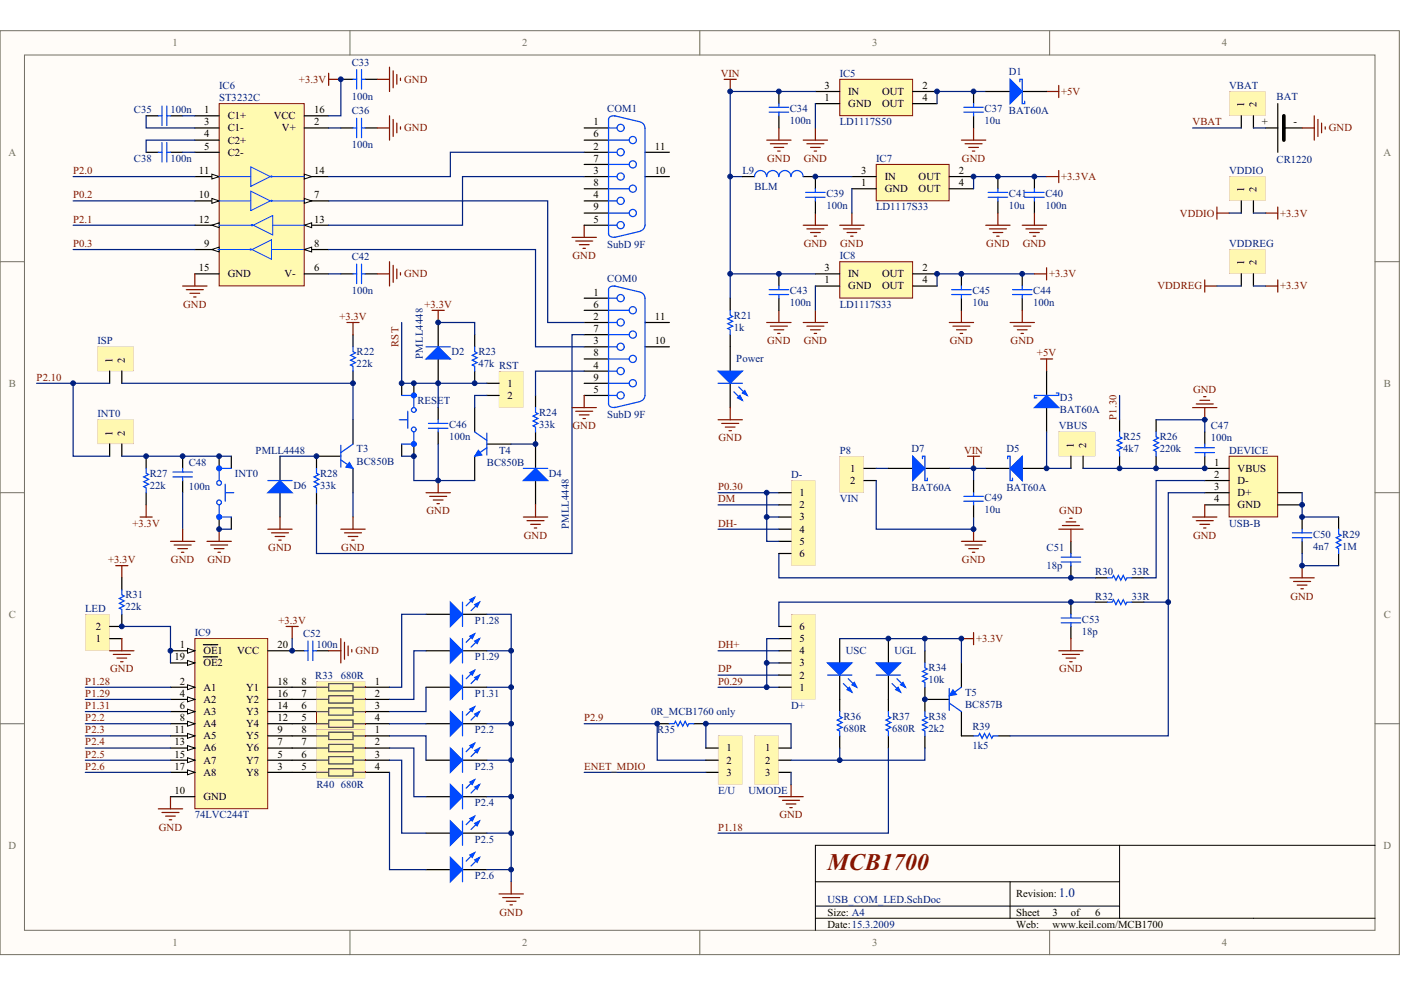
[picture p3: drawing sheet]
<svg xmlns="http://www.w3.org/2000/svg" width="297mm" height="210mm" viewBox="0 0 297 210" stroke-linecap="round" stroke-linejoin="round" font-family="sans-serif">
<defs><g id="words">
<text font-size="5.1" fill="#851200" x="175.5" y="184.5">MCB1700</text>
<text font-size="2.8" fill="#002080" x="224.5" y="190.2">1.0</text>
<g font-size="2.3" fill="#726f64">
<text x="36.6" y="9.8">1</text>
<text x="110.7" y="9.8">2</text>
<text x="184.9" y="9.8">3</text>
<text x="259.1" y="9.8">4</text>
<text x="1.8" y="33">A</text>
<text x="293.3" y="33">A</text>
<text x="1.9" y="82">B</text>
<text x="293.4" y="82">B</text>
<text x="1.9" y="131">C</text>
<text x="293.4" y="131">C</text>
<text x="1.8" y="180">D</text>
<text x="293.3" y="180">D</text>
<text x="36.6" y="200.6">1</text>
<text x="110.7" y="200.6">2</text>
<text x="184.9" y="200.6">3</text>
<text x="259.1" y="200.6">4</text>
</g>
<g font-size="2.3" fill="#851200">
<text x="63.4" y="17.6">+3.3V</text>
<text x="85.7" y="17.6">GND</text>
<text x="152.8" y="16.3">VIN</text>
<text x="225" y="20.1">+5V</text>
<text x="85.7" y="27.9">GND</text>
<text x="252.9" y="26.6">VBAT</text>
<text x="281.7" y="27.9">GND</text>
<text x="162.7" y="34.3">GND</text>
<text x="170.4" y="34.3">GND</text>
<text x="203.9" y="34.3">GND</text>
<text x="15.5" y="36.9">P2.0</text>
<text x="225" y="38.2">+3.3VA</text>
<text x="15.5" y="42">P0.2</text>
<text x="15.5" y="47.2">P2.1</text>
<text x="250.2" y="45.9">VDDIO</text>
<text x="271.4" y="45.9">+3.3V</text>
<text x="15.5" y="52.4">P0.3</text>
<text x="170.4" y="52.4">GND</text>
<text x="178.1" y="52.4">GND</text>
<text x="209.1" y="52.4">GND</text>
<text x="216.8" y="52.4">GND</text>
<text x="85.7" y="58.8">GND</text>
<text x="121.4" y="54.9">GND</text>
<text x="222.4" y="58.8">+3.3V</text>
<text x="38.8" y="65.2">GND</text>
<text x="90" y="65.2">+3.3V</text>
<text x="245.4" y="61.4">VDDREG</text>
<text x="271.4" y="61.4">+3.3V</text>
<text x="72" y="67.8">+3.3V</text>
<text x="162.7" y="73">GND</text>
<text x="170.4" y="73">GND</text>
<text x="201.4" y="73">GND</text>
<text x="214.3" y="73">GND</text>
<text x="219.9" y="75.6">+5V</text>
<text x="7.8" y="80.7">P2.10</text>
<text x="253" y="83.3">GND</text>
<text x="121.4" y="91">GND</text>
<text x="152.3" y="93.6">GND</text>
<text x="204.4" y="96.2">VIN</text>
<text x="152.2" y="103.9">P0.30</text>
<text x="152.2" y="106.5">DM</text>
<text x="28.1" y="111.6">+3.3V</text>
<text x="90.4" y="109.1">GND</text>
<text x="152.2" y="111.6">DH-</text>
<text x="224.6" y="109.1">GND</text>
<text x="22.9" y="119.4">+3.3V</text>
<text x="36.2" y="119.4">GND</text>
<text x="44" y="119.4">GND</text>
<text x="56.9" y="116.8">GND</text>
<text x="72.4" y="116.8">GND</text>
<text x="111.1" y="114.2">GND</text>
<text x="203.9" y="119.4">GND</text>
<text x="253" y="114.2">GND</text>
<text x="273.6" y="127.1">GND</text>
<text x="59.1" y="132.3">+3.3V</text>
<text x="152.2" y="137.4">DH+</text>
<text x="206.9" y="136.1">+3.3V</text>
<text x="23.4" y="142.6">GND</text>
<text x="75.4" y="138.7">GND</text>
<text x="152.2" y="142.6">DP</text>
<text x="224.6" y="142.6">GND</text>
<text x="18.1" y="145.2">P1.28</text>
<text x="18.1" y="147.7">P1.29</text>
<text x="152.2" y="145.2">P0.29</text>
<text x="18.1" y="150.3">P1.31</text>
<text x="18.1" y="152.9">P2.2</text>
<text x="18.1" y="155.5">P2.3</text>
<text x="123.9" y="152.9">P2.9</text>
<text x="18.1" y="158">P2.4</text>
<text x="18.1" y="160.6">P2.5</text>
<text x="18.1" y="163.2">P2.6</text>
<text x="123.9" y="163.2">ENET_MDIO</text>
<text x="165.2" y="173.5">GND</text>
<text x="33.7" y="176.1">GND</text>
<text x="152.2" y="176.1">P1.18</text>
<text x="105.9" y="194.1">GND</text>
</g>
<g font-size="2.3" fill="#002080">
<text x="74.6" y="13.9">C33</text>
<text x="178" y="16.3">IC5</text>
<text x="213.9" y="16">D1</text>
<text x="28.4" y="24">C35</text>
<text x="36.1" y="24">100n</text>
<text x="46.5" y="18.8">IC6</text>
<text x="46.5" y="21.4">ST3232C</text>
<text x="74.6" y="21.2">100n</text>
<text x="128.8" y="23.7">COM1</text>
<text x="167.5" y="23.7">C34</text>
<text x="208.7" y="23.7">C37 BAT60A</text>
<text x="260.6" y="18.8">VBAT</text>
<text x="270.7" y="21.2">BAT</text>
<text x="74.6" y="24.3">C36</text>
<text x="167.5" y="26.3">100n</text>
<text x="178" y="26.6">LD1117S50</text>
<text x="208.7" y="26.3">10u</text>
<text x="28.4" y="34.3">C38</text>
<text x="36.1" y="34.3">100n</text>
<text x="74.6" y="31.5">100n</text>
<text x="185.8" y="34.3">IC7</text>
<text x="270.7" y="34.6">CR1220</text>
<text x="157.4" y="36.9">L9</text>
<text x="160" y="40.2">BLM</text>
<text x="175.2" y="41.8">C39</text>
<text x="213.9" y="41.8">C41</text>
<text x="221.6" y="41.8">C40</text>
<text x="260.6" y="36.9">VDDIO</text>
<text x="175.2" y="44.4">100n</text>
<text x="185.8" y="44.6">LD1117S33</text>
<text x="213.9" y="44.4">10u</text>
<text x="221.6" y="44.4">100n</text>
<text x="128.8" y="52.6">SubD 9F</text>
<text x="260.6" y="52.4">VDDREG</text>
<text x="74.6" y="55.2">C42</text>
<text x="128.8" y="59.8">COM0</text>
<text x="178" y="54.9">IC8</text>
<text x="74.6" y="62.4">100n</text>
<text x="167.5" y="62.4">C43</text>
<text x="167.5" y="65">100n</text>
<text x="178" y="65.2">LD1117S33</text>
<text x="206.2" y="62.4">C45</text>
<text x="206.2" y="65">10u</text>
<text x="219.1" y="62.4">C44</text>
<text x="219.1" y="65">100n</text>
<text x="155.6" y="67.6">R21</text>
<text x="155.6" y="70.1">1k</text>
<text x="20.7" y="73">ISP</text>
<text x="75.6" y="75.3">R22</text>
<text x="75.6" y="77.9">22k</text>
<text x="95.7" y="75.3">D2</text>
<text x="101.4" y="75.3">R23</text>
<text x="101.4" y="77.9">47k RST</text>
<text x="156.1" y="76.8">Power</text>
<text x="20.7" y="88.4">INT0</text>
<text x="88.5" y="85.6">RESET</text>
<text x="114.3" y="88.2">R24</text>
<text x="128.8" y="88.7">SubD 9F</text>
<text x="224.7" y="85.1">D3</text>
<text x="224.7" y="87.7">BAT60A</text>
<text x="75.6" y="95.9">T3</text>
<text x="95.2" y="90.8">C46</text>
<text x="95.2" y="93.3">100n</text>
<text x="114.3" y="90.8">33k</text>
<text x="193.3" y="95.9">D7</text>
<text x="213.4" y="95.9">D5</text>
<text x="224.5" y="91">VBUS</text>
<text x="238.1" y="93.3">R25</text>
<text x="238.1" y="95.9">4k7</text>
<text x="245.9" y="93.3">R26</text>
<text x="245.9" y="95.9">220k</text>
<text x="256.7" y="91">C47</text>
<text x="256.7" y="93.6">100n</text>
<text x="31.8" y="101.1">R27</text>
<text x="40" y="98.8">C48</text>
<text x="49.8" y="101.1">INT0</text>
<text x="54.2" y="96.2">PMLL4448</text>
<text x="67.9" y="101.1">R28</text>
<text x="75.6" y="98.5">BC850B</text>
<text x="103.2" y="98.8">BC850B</text>
<text x="105.8" y="96.2">T4</text>
<text x="116.4" y="101.1">D4</text>
<text x="167.7" y="101.3">D-</text>
<text x="178" y="96.2">P8</text>
<text x="260.6" y="96.2">DEVICE</text>
<text x="31.8" y="103.7">22k</text>
<text x="40" y="103.9">100n</text>
<text x="62.2" y="103.7">D6</text>
<text x="67.9" y="103.7">33k</text>
<text x="178" y="106.5">VIN</text>
<text x="193.3" y="104.2">BAT60A</text>
<text x="208.7" y="106.2">C49</text>
<text x="213.4" y="104.2">BAT60A</text>
<text x="208.7" y="108.8">10u</text>
<text x="260.6" y="111.6">USB-B</text>
<text x="278.4" y="114">C50</text>
<text x="284.6" y="114">R29</text>
<text x="221.9" y="116.8">C51</text>
<text x="278.4" y="116.5">4n7</text>
<text x="284.6" y="116.5">1M</text>
<text x="221.9" y="120.7">18p</text>
<text x="232.2" y="122">R30</text>
<text x="240" y="122">33R</text>
<text x="18.1" y="129.7">LED</text>
<text x="26.6" y="126.9">R31</text>
<text x="26.6" y="129.4">22k</text>
<text x="232.2" y="127.1">R32</text>
<text x="240" y="127.1">33R</text>
<text x="41.3" y="134.8">IC9</text>
<text x="64.3" y="135.1">C52</text>
<text x="67.1" y="137.4">100n</text>
<text x="100.6" y="132.3">P1.28</text>
<text x="229.4" y="132">C53</text>
<text x="229.4" y="134.6">18p</text>
<text x="66.8" y="143.9">R33</text>
<text x="72.3" y="143.9">680R</text>
<text x="100.6" y="140">P1.29</text>
<text x="179.3" y="138.7">USC</text>
<text x="189.6" y="138.7">UGL</text>
<text x="196.9" y="142.3">R34</text>
<text x="100.6" y="147.7">P1.31</text>
<text x="196.9" y="144.9">10k</text>
<text x="204.6" y="147.5">T5</text>
<text x="100.6" y="155.5">P2.2</text>
<text x="138.1" y="151.6">0R_MCB1760 only</text>
<text x="139.3" y="155.5">R35</text>
<text x="167.7" y="150.3">D+</text>
<text x="178.8" y="152.6">R36</text>
<text x="178.8" y="155.2">680R</text>
<text x="189.1" y="152.6">R37</text>
<text x="189.1" y="155.2">680R</text>
<text x="196.9" y="152.6">R38</text>
<text x="196.9" y="155.2">2k2</text>
<text x="204.6" y="150.1">BC857B</text>
<text x="206.2" y="154.7">R39</text>
<text x="206.2" y="158.8">1k5</text>
<text x="67.1" y="167.1">R40 680R</text>
<text x="100.6" y="163.2">P2.3</text>
<text x="41.3" y="173.5">74LVC244T</text>
<text x="100.6" y="170.9">P2.4</text>
<text x="152.2" y="168.4">E/U</text>
<text x="158.7" y="168.4">UMODE</text>
<text x="100.6" y="178.7">P2.5</text>
<text x="100.6" y="186.4">P2.6</text>
<text x="175.5" y="191.6">USB_COM_LED.SchDoc</text>
</g>
<g font-size="2.3">
<text x="43.3" y="24">1</text>
<text x="66.6" y="24">16</text>
<text x="174.8" y="21.4">1</text>
<text x="174.8" y="18.8">3</text>
<text x="179.8" y="22.7">GND</text>
<text x="179.8" y="20.1">IN</text>
<text x="187" y="20.1">OUT</text>
<text x="187" y="22.7">OUT</text>
<text x="195.6" y="18.8">2</text>
<text x="195.6" y="21.4">4</text>
<text x="43.3" y="29.2">4</text>
<text x="43.3" y="26.6">3</text>
<text x="48.3" y="25.3">C1+</text>
<text x="48.3" y="27.9">C1-</text>
<text x="58" y="25.3">VCC</text>
<text x="59.8" y="27.9">V+</text>
<text x="66.6" y="26.6">2</text>
<text x="125.8" y="26.6">1</text>
<text x="125.8" y="29.2">6</text>
<text x="267.6" y="26.6">+</text>
<text x="274.3" y="26.6">-</text>
<text x="43.3" y="31.7">5</text>
<text x="48.3" y="30.4">C2+</text>
<text x="48.3" y="33">C2-</text>
<text x="125.8" y="31.7">2</text>
<text x="125.8" y="34.3">7</text>
<text x="138.8" y="31.7">11</text>
<text x="42.1" y="36.9">11</text>
<text x="66.6" y="36.9">14</text>
<text x="125.8" y="36.9">3</text>
<text x="125.8" y="39.5">8</text>
<text x="138.8" y="36.9">10</text>
<text x="182.6" y="39.5">1</text>
<text x="182.6" y="36.9">3</text>
<text x="187.6" y="40.8">GND</text>
<text x="187.6" y="38.2">IN</text>
<text x="194.8" y="38.2">OUT</text>
<text x="194.8" y="40.8">OUT</text>
<text x="203.3" y="36.9">2</text>
<text x="203.3" y="39.5">4</text>
<text x="42.1" y="42">10</text>
<text x="42.1" y="47.2">12</text>
<text x="66.6" y="47.2">13</text>
<text x="66.6" y="42">7</text>
<text x="125.8" y="42">4</text>
<text x="125.8" y="47.2">5</text>
<text x="125.8" y="44.6">9</text>
<text x="43.3" y="52.4">9</text>
<text x="66.6" y="52.4">8</text>
<text x="42.1" y="57.5">15</text>
<text x="48.3" y="58.8">GND</text>
<text x="60.3" y="58.8">V-</text>
<text x="66.6" y="57.5">6</text>
<text x="174.8" y="57.5">3</text>
<text x="179.8" y="58.8">IN</text>
<text x="187" y="58.8">OUT</text>
<text x="195.6" y="57.5">2</text>
<text x="125.8" y="62.7">1</text>
<text x="125.8" y="65.2">6</text>
<text x="174.8" y="60.1">1</text>
<text x="179.8" y="61.4">GND</text>
<text x="187" y="61.4">OUT</text>
<text x="195.6" y="60.1">4</text>
<text x="125.8" y="67.8">2</text>
<text x="125.8" y="70.4">7</text>
<text x="138.8" y="67.8">11</text>
<text x="125.8" y="73">3</text>
<text x="125.8" y="75.6">8</text>
<text x="138.8" y="73">10</text>
<text x="107.6" y="82">1</text>
<text x="125.8" y="78.1">4</text>
<text x="125.8" y="83.3">5</text>
<text x="125.8" y="80.7">9</text>
<text x="107.6" y="84.6">2</text>
<text x="180.3" y="100">1</text>
<text x="257.4" y="98.8">1</text>
<text x="257.4" y="101.3">2</text>
<text x="262.4" y="100">VBUS</text>
<text x="169.5" y="105.2">1</text>
<text x="169.5" y="107.8">2</text>
<text x="180.3" y="102.6">2</text>
<text x="257.4" y="103.9">3</text>
<text x="257.4" y="106.5">4</text>
<text x="262.4" y="102.6">D-</text>
<text x="262.4" y="105.2">D+</text>
<text x="262.4" y="107.8">GND</text>
<text x="169.5" y="110.4">3</text>
<text x="169.5" y="112.9">4</text>
<text x="169.5" y="115.5">5</text>
<text x="169.5" y="118.1">6</text>
<text x="20.3" y="136.1">1</text>
<text x="20.3" y="133.6">2</text>
<text x="38.1" y="137.4">1</text>
<text x="58.8" y="137.4">20</text>
<text x="169.5" y="136.1">5</text>
<text x="169.5" y="133.6">6</text>
<text x="37" y="140">19</text>
<text x="43.1" y="138.7">OE1</text>
<text x="43.1" y="141.3">OE2</text>
<text x="50.3" y="138.7">VCC</text>
<text x="169.5" y="143.9">2</text>
<text x="169.5" y="141.3">3</text>
<text x="169.5" y="138.7">4</text>
<text x="38.1" y="145.2">2</text>
<text x="38.1" y="147.7">4</text>
<text x="43.1" y="146.4">A1</text>
<text x="43.1" y="149">A2</text>
<text x="52.2" y="149">Y2</text>
<text x="52.2" y="146.4">Y1</text>
<text x="58.8" y="147.7">16</text>
<text x="58.8" y="145.2">18</text>
<text x="63.9" y="147.7">7</text>
<text x="63.9" y="145.2">8</text>
<text x="79.5" y="145.2">1</text>
<text x="79.5" y="147.7">2</text>
<text x="169.5" y="146.4">1</text>
<text x="37" y="155.5">11</text>
<text x="38.1" y="150.3">6</text>
<text x="38.1" y="152.9">8</text>
<text x="43.1" y="151.6">A3</text>
<text x="43.1" y="154.2">A4</text>
<text x="52.2" y="154.2">Y4</text>
<text x="52.2" y="151.6">Y3</text>
<text x="58.8" y="152.9">12</text>
<text x="58.8" y="150.3">14</text>
<text x="58.8" y="155.5">9</text>
<text x="63.9" y="152.9">5</text>
<text x="63.9" y="150.3">6</text>
<text x="63.9" y="155.5">8</text>
<text x="79.5" y="150.3">3</text>
<text x="79.5" y="152.9">4</text>
<text x="79.5" y="155.5">1</text>
<text x="37" y="158">13</text>
<text x="37" y="160.6">15</text>
<text x="43.1" y="156.8">A5</text>
<text x="43.1" y="159.3">A6</text>
<text x="43.1" y="161.9">A7</text>
<text x="52.2" y="161.9">Y7</text>
<text x="52.2" y="159.3">Y6</text>
<text x="52.2" y="156.8">Y5</text>
<text x="58.8" y="160.6">5</text>
<text x="58.8" y="158">7</text>
<text x="63.9" y="160.6">6</text>
<text x="63.9" y="158">7</text>
<text x="79.5" y="158">2</text>
<text x="79.5" y="160.6">3</text>
<text x="154" y="159.3">1</text>
<text x="154" y="161.9">2</text>
<text x="162.2" y="159.3">1</text>
<text x="162.2" y="161.9">2</text>
<text x="37" y="163.2">17</text>
<text x="43.1" y="164.5">A8</text>
<text x="52.2" y="164.5">Y8</text>
<text x="58.8" y="163.2">3</text>
<text x="63.9" y="163.2">5</text>
<text x="79.5" y="163.2">4</text>
<text x="154" y="164.5">3</text>
<text x="162.2" y="164.5">3</text>
<text x="37" y="168.4">10</text>
<text x="43.1" y="169.6">GND</text>
<text x="215.4" y="190.3">Revision:</text>
<text x="175.5" y="194.1">Size: A4</text>
<text x="175.5" y="196.7">Date:15.3.2009</text>
<text x="215.4" y="196.7">Web:</text>
<text x="215.4" y="194.1">Sheet</text>
<text x="223.2" y="194.1">3</text>
<text x="223.2" y="196.7">www.keil.com/MCB1700</text>
<text x="227.1" y="194.1">of</text>
<text x="232.2" y="194.1">6</text>
</g>
<g font-size="2.2">
<text x="263.8" y="22.7" transform="rotate(-90 263.8 22.7)">1</text>
<text x="266.4" y="22.7" transform="rotate(-90 266.4 22.7)">2</text>
<text x="263.8" y="40.8" transform="rotate(-90 263.8 40.8)">1</text>
<text x="266.4" y="40.8" transform="rotate(-90 266.4 40.8)">2</text>
<text x="263.8" y="56.3" transform="rotate(-90 263.8 56.3)">1</text>
<text x="266.4" y="56.3" transform="rotate(-90 266.4 56.3)">2</text>
<text x="23.9" y="76.9" transform="rotate(-90 23.9 76.9)">1</text>
<text x="26.5" y="76.9" transform="rotate(-90 26.5 76.9)">2</text>
<text x="23.9" y="92.4" transform="rotate(-90 23.9 92.4)">1</text>
<text x="26.5" y="92.4" transform="rotate(-90 26.5 92.4)">2</text>
<text x="227.7" y="94.9" transform="rotate(-90 227.7 94.9)">1</text>
<text x="230.3" y="94.9" transform="rotate(-90 230.3 94.9)">2</text>
</g>
<g font-size="2.2" fill="#851200">
<text x="84.5" y="73.5" transform="rotate(-90 84.5 73.5)">RST</text>
<text x="236.7" y="89" transform="rotate(-90 236.7 89)">P1.30</text>
</g>
<g font-size="2.2" fill="#002080">
<text x="89.7" y="76.1" transform="rotate(-90 89.7 76.1)">PMLL4448</text>
<text x="120.6" y="112.2" transform="rotate(-90 120.6 112.2)">PMLL4448</text>
</g>
</g></defs>
<path d="M0 6.5h296.7v195.9h-296.7z" fill="#fffcf8"/>
<path d="M0 6.5h296.7v195.9h-296.7z" fill="none" stroke="#726f64" stroke-width=".21"/>
<path d="M5.2 11.7h286.3v185.5h-286.3z" fill="#fffcf8"/>
<g fill="none" stroke="#726f64" stroke-width=".21">
<path d="M5.2 11.7h286.3v185.5h-286.3zM74.2 6.5v5.2M148.4 6.5v5.2M222.5 6.5v5.2M0 55.5h5.2M291.6 55.5h5.1M0 104.5h5.2M291.6 104.5h5.1M0 153.4h5.2M291.6 153.4h5.1M74.2 197.3v5.1M148.4 197.3v5.1"/>
<path d="M222.5 197.3v5.1"/>
</g>
<path d="M237.4 179.2v15.5M291.6 179.2h-118.7v18.1M172.9 187h64.5M172.9 194.7h118.7M172.9 192.1h64.5M214.2 187v7.7" fill="none" stroke="#000" stroke-width=".21"/>
<path d="M61.9 138h2.6M67.1 138h2.6" fill="none" stroke="#000" stroke-width=".26"/>
<path d="M64.5 138h.8M65.3 135.9v4.1M66.3 135.9v4.1M66.3 138h.8" fill="none" stroke="#0049ff" stroke-width=".26"/>
<g fill="none" stroke="#851200" stroke-width=".26">
<path d="M60.7 132.8h2.5M61.9 132.8v2.6M69.7 138h2.6M72.3 135.4v5.2M73 136.2v3.6M73.8 136.9v2.1M74.6 137.7v.5M33.6 171.5h5.1M34.3 172.3h3.7M35.1 173h2.1M35.9 173.8h.5M36.1 168.9v2.6"/>
<path d="M105.8 189.5h5.2M106.6 190.3h3.6M107.3 191.1h2.1M108.1 191.9h.5M108.4 187v2.5"/>
</g>
<path d="M41.3 135.4h15.5v36.1h-15.5z" fill="#fffab0"/>
<path d="M41.3 135.4h15.5v36.1h-15.5z" fill="none" stroke="#851200" stroke-width=".21"/>
<path d="M36.1 138h5.2" fill="none" stroke="#000" stroke-width=".26"/>
<path d="M39.8 137.5l1.5 .5-1.5 .5z" fill="#fffcf8"/>
<path d="M39.8 137.5l1.5 .5-1.5 .5z" fill="none" stroke="#000" stroke-width=".21"/>
<path d="M43.1 136.7h3.1M36.1 145.7h5.2" fill="none" stroke="#000" stroke-width=".26"/>
<path d="M39.8 145.2l1.5 .5-1.5 .5z" fill="#fffcf8"/>
<path d="M39.8 145.2l1.5 .5-1.5 .5z" fill="none" stroke="#000" stroke-width=".21"/>
<path d="M36.1 148.3h5.2" fill="none" stroke="#000" stroke-width=".26"/>
<path d="M39.8 147.8l1.5 .5-1.5 .5z" fill="#fffcf8"/>
<path d="M39.8 147.8l1.5 .5-1.5 .5z" fill="none" stroke="#000" stroke-width=".21"/>
<path d="M36.1 150.9h5.2" fill="none" stroke="#000" stroke-width=".26"/>
<path d="M39.8 150.4l1.5 .5-1.5 .5z" fill="#fffcf8"/>
<path d="M39.8 150.4l1.5 .5-1.5 .5z" fill="none" stroke="#000" stroke-width=".21"/>
<path d="M36.1 153.4h5.2" fill="none" stroke="#000" stroke-width=".26"/>
<path d="M39.8 152.9l1.5 .5-1.5 .6z" fill="#fffcf8"/>
<path d="M39.8 152.9l1.5 .5-1.5 .6z" fill="none" stroke="#000" stroke-width=".21"/>
<path d="M36.1 156h5.2M56.8 153.4h5.1M56.8 150.9h5.1M56.8 148.3h5.1M56.8 145.7h5.1M56.8 158.6h5.1M56.8 156h5.1M36.1 168.9h5.2M56.8 163.8h5.1M56.8 161.2h5.1" fill="none" stroke="#000" stroke-width=".26"/>
<path d="M39.8 155.5l1.5 .5-1.5 .5z" fill="#fffcf8"/>
<path d="M39.8 155.5l1.5 .5-1.5 .5z" fill="none" stroke="#000" stroke-width=".21"/>
<path d="M36.1 158.6h5.2" fill="none" stroke="#000" stroke-width=".26"/>
<path d="M39.8 158.1l1.5 .5-1.5 .5z" fill="#fffcf8"/>
<path d="M39.8 158.1l1.5 .5-1.5 .5z" fill="none" stroke="#000" stroke-width=".21"/>
<path d="M36.1 161.2h5.2" fill="none" stroke="#000" stroke-width=".26"/>
<path d="M39.8 160.7l1.5 .5-1.5 .5z" fill="#fffcf8"/>
<path d="M39.8 160.7l1.5 .5-1.5 .5z" fill="none" stroke="#000" stroke-width=".21"/>
<path d="M36.1 163.8h5.2" fill="none" stroke="#000" stroke-width=".26"/>
<path d="M39.8 163.2l1.5 .6-1.5 .5z" fill="#fffcf8"/>
<path d="M39.8 163.2l1.5 .6-1.5 .5z" fill="none" stroke="#000" stroke-width=".21"/>
<path d="M36.1 140.6h5.2" fill="none" stroke="#000" stroke-width=".26"/>
<path d="M39.8 140l1.5 .6-1.5 .5z" fill="#fffcf8"/>
<path d="M39.8 140l1.5 .6-1.5 .5z" fill="none" stroke="#000" stroke-width=".21"/>
<path d="M43.1 139.3h3.1M56.8 138h5.1M90.3 184.4h5.2M98.1 184.4h5.1" fill="none" stroke="#000" stroke-width=".26"/>
<path d="M95.5 181.8l2.6 2.6-2.6 2.6z" fill="#0049ff"/>
<path d="M95.5 181.8l2.6 2.6-2.6 2.6zM100.6 180.8l-1.8 1.8M101.7 181.8l-1.8 1.8" fill="none" stroke="#0049ff" stroke-width=".26"/>
<path d="M100.6 182.3l1.1-.5-.5 1z" fill="#0049ff"/>
<path d="M100.6 182.3l1.1-.5-.5 1z" fill="none" stroke="#0049ff" stroke-width=".26"/>
<path d="M99.6 181.3l1-.5-.5 1z" fill="#0049ff"/>
<path d="M98.1 181.8v5.2M99.6 181.3l1-.5-.5 1z" fill="none" stroke="#0049ff" stroke-width=".26"/>
<path d="M90.3 176.6h5.2M98.1 176.6h5.1" fill="none" stroke="#000" stroke-width=".26"/>
<path d="M95.5 174.1l2.6 2.5-2.6 2.6z" fill="#0049ff"/>
<path d="M95.5 174.1l2.6 2.5-2.6 2.6zM100.6 173l-1.8 1.8M101.7 174.1l-1.8 1.8" fill="none" stroke="#0049ff" stroke-width=".26"/>
<path d="M100.6 174.6l1.1-.5-.5 1z" fill="#0049ff"/>
<path d="M100.6 174.6l1.1-.5-.5 1z" fill="none" stroke="#0049ff" stroke-width=".26"/>
<path d="M99.6 173.6l1-.6-.5 1.1z" fill="#0049ff"/>
<path d="M98.1 174.1v5.1M99.6 173.6l1-.6-.5 1.1z" fill="none" stroke="#0049ff" stroke-width=".26"/>
<path d="M90.3 168.9h5.2M98.1 168.9h5.1" fill="none" stroke="#000" stroke-width=".26"/>
<path d="M95.5 166.3l2.6 2.6-2.6 2.6z" fill="#0049ff"/>
<path d="M95.5 166.3l2.6 2.6-2.6 2.6zM100.6 165.3l-1.8 1.8M101.7 166.3l-1.8 1.8" fill="none" stroke="#0049ff" stroke-width=".26"/>
<path d="M100.6 166.9l1.1-.6-.5 1.1z" fill="#0049ff"/>
<path d="M100.6 166.9l1.1-.6-.5 1.1z" fill="none" stroke="#0049ff" stroke-width=".26"/>
<path d="M99.6 165.8l1-.5-.5 1z" fill="#0049ff"/>
<path d="M98.1 166.3v5.2M99.6 165.8l1-.5-.5 1z" fill="none" stroke="#0049ff" stroke-width=".26"/>
<path d="M90.3 161.2h5.2M98.1 161.2h5.1" fill="none" stroke="#000" stroke-width=".26"/>
<path d="M95.5 158.6l2.6 2.6-2.6 2.6z" fill="#0049ff"/>
<path d="M95.5 158.6l2.6 2.6-2.6 2.6zM100.6 157.6l-1.8 1.8M101.7 158.6l-1.8 1.8" fill="none" stroke="#0049ff" stroke-width=".26"/>
<path d="M100.6 159.1l1.1-.5-.5 1z" fill="#0049ff"/>
<path d="M100.6 159.1l1.1-.5-.5 1z" fill="none" stroke="#0049ff" stroke-width=".26"/>
<path d="M99.6 158.1l1-.5-.5 1z" fill="#0049ff"/>
<path d="M98.1 158.6v5.2M99.6 158.1l1-.5-.5 1z" fill="none" stroke="#0049ff" stroke-width=".26"/>
<path d="M90.3 153.4h5.2M98.1 153.4h5.1" fill="none" stroke="#000" stroke-width=".26"/>
<path d="M95.5 150.9l2.6 2.5-2.6 2.6z" fill="#0049ff"/>
<path d="M95.5 150.9l2.6 2.5-2.6 2.6zM100.6 149.8l-1.8 1.8M101.7 150.9l-1.8 1.8" fill="none" stroke="#0049ff" stroke-width=".26"/>
<path d="M100.6 151.4l1.1-.5-.5 1z" fill="#0049ff"/>
<path d="M100.6 151.4l1.1-.5-.5 1z" fill="none" stroke="#0049ff" stroke-width=".26"/>
<path d="M99.6 150.4l1-.6-.5 1.1z" fill="#0049ff"/>
<path d="M98.1 150.9v5.1M99.6 150.4l1-.6-.5 1.1z" fill="none" stroke="#0049ff" stroke-width=".26"/>
<path d="M90.3 145.7h5.2M98.1 145.7h5.1" fill="none" stroke="#000" stroke-width=".26"/>
<path d="M95.5 143.1l2.6 2.6-2.6 2.6z" fill="#0049ff"/>
<path d="M95.5 143.1l2.6 2.6-2.6 2.6zM100.6 142.1l-1.8 1.8M101.7 143.1l-1.8 1.8" fill="none" stroke="#0049ff" stroke-width=".26"/>
<path d="M100.6 143.7l1.1-.6-.5 1.1z" fill="#0049ff"/>
<path d="M100.6 143.7l1.1-.6-.5 1.1z" fill="none" stroke="#0049ff" stroke-width=".26"/>
<path d="M99.6 142.6l1-.5-.5 1z" fill="#0049ff"/>
<path d="M98.1 143.1v5.2M99.6 142.6l1-.5-.5 1z" fill="none" stroke="#0049ff" stroke-width=".26"/>
<path d="M90.3 138h5.2M98.1 138h5.1" fill="none" stroke="#000" stroke-width=".26"/>
<path d="M95.5 135.4l2.6 2.6-2.6 2.6z" fill="#0049ff"/>
<path d="M95.5 135.4l2.6 2.6-2.6 2.6zM100.6 134.4l-1.8 1.8M101.7 135.4l-1.8 1.8" fill="none" stroke="#0049ff" stroke-width=".26"/>
<path d="M100.6 135.9l1.1-.5-.5 1z" fill="#0049ff"/>
<path d="M100.6 135.9l1.1-.5-.5 1z" fill="none" stroke="#0049ff" stroke-width=".26"/>
<path d="M99.6 134.9l1-.5-.5 1z" fill="#0049ff"/>
<path d="M98.1 135.4v5.2M99.6 134.9l1-.5-.5 1z" fill="none" stroke="#0049ff" stroke-width=".26"/>
<path d="M90.3 130.2h5.2M98.1 130.2h5.1" fill="none" stroke="#000" stroke-width=".26"/>
<path d="M95.5 127.7l2.6 2.5-2.6 2.6z" fill="#0049ff"/>
<path d="M95.5 127.7l2.6 2.5-2.6 2.6zM100.6 126.6l-1.8 1.8M101.7 127.7l-1.8 1.8" fill="none" stroke="#0049ff" stroke-width=".26"/>
<path d="M100.6 128.2l1.1-.5-.5 1z" fill="#0049ff"/>
<path d="M100.6 128.2l1.1-.5-.5 1z" fill="none" stroke="#0049ff" stroke-width=".26"/>
<path d="M99.6 127.2l1-.6-.5 1.1z" fill="#0049ff"/>
<path d="M98.1 127.7v5.1M99.6 127.2l1-.6-.5 1.1z" fill="none" stroke="#0049ff" stroke-width=".26"/>
<path d="M103.2 130.2h5.2v56.8M103.2 138h5.2M103.2 153.4h5.2M103.2 145.7h5.2M103.2 176.6h5.2M103.2 168.9h5.2M103.2 161.2h5.2M103.2 184.4h5.2" fill="none" stroke="#002080" stroke-width=".26"/>
<path d="M61.9 153.4l5.2-.1 .1 .1-.1 .2h-5.2zM61.9 150.8l5.2-.1 .1 .2-.1 .1h-5.2zM61.9 148.2h5.2l.1 .1-.1 .1h-5.2zM61.9 145.6h5.2l.1 .1-.1 .1h-5.2zM77.3 145.6h5.3l.1 .1-.1 .1h-5.2zM77.3 148.2h5.3l.1 .1-.1 .1h-5.2zM77.3 150.8l5.3-.1 .1 .2-.1 .1h-5.2zM77.3 153.4l5.3-.1 .1 .1-.1 .2h-5.2z" fill="#000"/>
<g fill="#605857">
<path d="M69.6 144.8l.2 .1v1.5h4.9v-1.3h-5l-.1-.2 .1-.1h5.3v1.8h-5.4z"/>
<path d="M74.8 145.6h2.6l.2 .1-.2 .1h-2.6z"/>
<path d="M67 145.6h2.7l.1 .1-.1 .1h-2.6z"/>
<path d="M69.6 147.4l.2 .1v1.4h4.9v-1.3h-5l-.1-.1 .1-.1h5.3v1.8h-5.4z"/>
<path d="M74.8 148.2h2.6l.2 .1-.2 .1h-2.6z"/>
<path d="M67 148.2h2.7l.1 .1-.1 .1h-2.6z"/>
<path d="M69.6 150l.2 .1v1.4h4.9v-1.3h-5l-.1-.1 .1-.1h5.3v1.8h-5.4z"/>
<path d="M74.8 150.8l2.6-.1 .2 .2-.2 .1h-2.6z"/>
<path d="M67 150.8l2.7-.1 .1 .2-.1 .1h-2.6z"/>
<path d="M69.6 152.6l.2 .1v1.4h4.9v-1.3h-5l-.1-.1 .1-.2h5.3v1.8h-5.4z"/>
<path d="M74.8 153.4l2.6-.1 .2 .1-.2 .2h-2.6z"/>
<path d="M67 153.4l2.7-.1 .1 .1-.1 .2h-2.6z"/>
</g>
<path d="M67.1 144.4h10.3v10.3h-10.3z" fill="#fff8b0"/>
<g fill="#605855">
<path d="M69.6 144.8h5.4v.8l-.3 .1 .3 .1v.8h-5.4v-.8l.2-.1v.7h4.9v-1.3h-4.9v.6l-.2-.1z"/>
<path d="M74.8 145.6h2.6v.2h-2.6z"/>
<path d="M67.1 145.6h2.6l.1 .1-.1 .1h-2.6z"/>
<path d="M69.6 147.4h5.4v.8l-.3 .1 .3 .1v.8h-5.4v-.8l.2-.1v.6h4.9v-1.3h-4.9v.7l-.2-.1z"/>
<path d="M74.8 148.2h2.6v.2h-2.6z"/>
<path d="M67.1 148.2h2.6l.1 .1-.1 .1h-2.6z"/>
<path d="M69.6 150h5.4v.7l-.3 .2 .3 .1v.8h-5.4v-.8l.2-.1v.6h4.9v-1.3h-4.9v.7l-.2-.2z"/>
<path d="M74.8 150.8l2.6-.1v.3h-2.6z"/>
<path d="M67.1 150.7h2.6l.1 .2-.1 .1h-2.6z"/>
<path d="M69.6 152.6l5.4-.1v.8l-.3 .1 .3 .2v.7h-5.4v-.7l.2-.2v.7h4.9v-1.3h-4.9v.6l-.2-.1z"/>
<path d="M74.8 153.4l2.6-.1v.3h-2.6z"/>
<path d="M67.1 153.3h2.6l.1 .1-.1 .2h-2.6z"/>
</g>
<path d="M67.1 153.6v1.1h10.3v-1.1v1.1h-10.3z" fill="#851200"/>
<path d="M67.1 151v2.3" fill="none" stroke="#851200" stroke-width=".21"/>
<path d="M77.4 151v2.3zM67.1 148.4v2.3z" fill="#851200"/>
<path d="M77.4 148.4v2.3zM77.4 145.8v2.4zM67.1 145.8v2.4zM67.1 144.4h10.3v1.2v-1.2h-10.3v1.2z" fill="#851200"/>
<g fill="#640a00">
<path d="M77.4 145.6v.2z"/>
<path d="M67.1 145.6v.2z"/>
<path d="M77.4 148.2v.2z"/>
<path d="M67.1 148.2v.2z"/>
<path d="M77.4 150.7v.3z"/>
<path d="M67.1 150.7v.3z"/>
<path d="M77.4 153.3v.3z"/>
<path d="M67.1 153.3v.3z"/>
</g>
<path d="M61.9 158.5h5.2l.1 .1-.1 .1h-5.2zM61.9 155.9h5.2l.1 .1-.1 .2h-5.2zM77.3 155.9h5.3l.1 .1-.1 .2h-5.2zM77.3 158.5h5.3l.1 .1-.1 .1h-5.2zM61.9 163.7l5.2-.1 .1 .2-.1 .1h-5.2zM61.9 161.1h5.2l.1 .1-.1 .1h-5.2zM77.3 161.1h5.3l.1 .1-.1 .1h-5.2zM77.3 163.7l5.3-.1 .1 .2-.1 .1h-5.2z" fill="#000"/>
<g fill="#605857">
<path d="M69.6 155.2l.2 .1v1.4h4.9v-1.3h-5l-.1-.1 .1-.2h5.3v1.8h-5.4z"/>
<path d="M74.8 155.9h2.6l.2 .1-.2 .2h-2.6z"/>
<path d="M67 155.9h2.7l.1 .1-.1 .2h-2.6z"/>
<path d="M69.6 157.7l.2 .1v1.4h4.9v-1.2h-5l-.1-.2 .1-.1h5.3v1.8h-5.4z"/>
<path d="M74.8 158.5h2.6l.2 .1-.2 .1h-2.6z"/>
<path d="M67 158.5h2.7l.1 .1-.1 .1h-2.6z"/>
<path d="M69.6 160.3l.2 .1v1.4h4.9v-1.3h-5l-.1-.1 .1-.1h5.3v1.8h-5.4z"/>
<path d="M74.8 161.1h2.6l.2 .1-.2 .1h-2.6z"/>
<path d="M67 161.1h2.7l.1 .1-.1 .1h-2.6z"/>
<path d="M69.6 162.9l.2 .1v1.4h4.9v-1.3h-5l-.1-.1 .1-.1h5.3v1.8h-5.4z"/>
<path d="M74.8 163.7l2.6-.1 .2 .2-.2 .1h-2.6z"/>
<path d="M67 163.7l2.7-.1 .1 .2-.1 .1h-2.6z"/>
</g>
<path d="M67.1 163.9h2.5v.8h5.4v-.8h2.4v1.1h-10.3zM69.8 163.1h4.9v1.3h-4.9zM67.1 161.3h2.5v.8h5.4v-.8h2.4v2.3h-2.4v-.7h-5.3l-.1 .7h-2.5zM69.8 160.5h4.9v1.3h-4.9zM67.1 158.7h2.5v.8h5.4v-.8h2.4v2.4h-2.4v-.8h-5.3l-.1 .8h-2.5zM69.8 158h4.9v1.2h-4.9zM67.1 156.2h2.5v.7h5.4v-.7h2.4v2.3h-2.4v-.8h-5.3l-.1 .8h-2.5zM69.8 155.4h4.9v1.3h-4.9zM67.1 154.7h10.3v1.2h-2.4v-.8h-5.3l-.1 .8h-2.5z" fill="#fff8b0"/>
<g fill="#605855">
<path d="M69.6 155.2l5.4-.1v.8l-.3 .1 .3 .2v.7h-5.4v-.7l.2-.2v.7h4.9v-1.3h-4.9v.6l-.2-.1z"/>
<path d="M74.8 155.9h2.6v.3h-2.6z"/>
<path d="M67.1 155.9h2.6l.1 .1-.1 .2h-2.6z"/>
<path d="M69.6 157.7h5.4v.8l-.3 .1 .3 .1v.8h-5.4v-.8l.2-.1v.6h4.9v-1.2h-4.9v.6l-.2-.1z"/>
<path d="M74.8 158.5h2.6v.2h-2.6z"/>
<path d="M67.1 158.5h2.6l.1 .1-.1 .1h-2.6z"/>
<path d="M69.6 160.3h5.4v.8l-.3 .1 .3 .1v.8h-5.4v-.8l.2-.1v.6h4.9v-1.3h-4.9v.7l-.2-.1z"/>
<path d="M74.8 161.1h2.6v.2h-2.6z"/>
<path d="M67.1 161.1h2.6l.1 .1-.1 .1h-2.6z"/>
<path d="M69.6 162.9h5.4v.7l-.3 .2 .3 .1v.8h-5.4v-.8l.2-.1v.6h4.9v-1.3h-4.9v.7l-.2-.2z"/>
<path d="M74.8 163.7l2.6-.1v.3h-2.6z"/>
<path d="M67.1 163.6h2.6l.1 .2-.1 .1h-2.6z"/>
</g>
<path d="M67.1 163.9v1.1h10.3v-1.1v1.1h-10.3z" fill="#851200"/>
<path d="M77.4 161.3v2.3zM67.1 161.3v2.3zM77.4 158.7v2.4zM67.1 158.7v2.4zM77.4 156.2v2.3zM67.1 156.2v2.3zM67.1 154.7h10.3v1.2v-1.2h-10.3v1.2z" fill="#851200"/>
<g fill="#640a00">
<path d="M77.4 155.9v.3z"/>
<path d="M67.1 155.9v.3z"/>
<path d="M77.4 158.5v.2z"/>
<path d="M67.1 158.5v.2z"/>
<path d="M77.4 161.1v.2z"/>
<path d="M67.1 161.1v.2z"/>
<path d="M77.4 163.6v.3z"/>
<path d="M67.1 163.6v.3z"/>
</g>
<g fill="none" stroke="#002080" stroke-width=".26">
<path d="M61.9 135.4v2.6M90.3 138h-2.6v10.3h-5.1M90.3 130.2h-5.1v15.5h-2.6M18.1 153.4h18M18.1 145.7h18M18.1 148.3h18M18.1 150.9h18M18.1 156h18M18.1 158.6h18M82.6 156h7.7v5.2M82.6 158.6h5.1v10.3h2.6M82.6 153.4h7.7"/>
<path d="M90.3 145.7v5.2h-7.7M18.1 161.2h18M18.1 163.8h18M82.6 161.2h2.6v15.4h5.1M82.6 163.8v20.6h7.7"/>
</g>
<path d="M23.2 135.3h2.6l.2 .1-.2 .1h-2.6zM23.2 132.7h2.6l.2 .1-.2 .2h-2.6z" fill="#000"/>
<path d="M18.1 130.3h5.1v7.6h-5.1zM20.6 134.6v1.5h.6v-1.5zM20.4 132v1.6h.9v-1.6z" fill="#fff8b0"/>
<path d="M23.1 135.3l.1 .2z" fill="#000"/>
<path d="M20.6 134.6h.6v1.5h-.6z" fill="#fff8b0"/>
<path d="M23.1 132.7l.1 .2z" fill="#000"/>
<path d="M20.4 132h.9v1.6h-.9z" fill="#fff8b0"/>
<path d="M18.1 130.2h5.1v2.5v-2.4h-5.1v7.6h5.1v-2.4v2.5h-5.1z" fill="#851200"/>
<path d="M23.2 135.3v.2zM23.2 132.7v.3z" fill="#000"/>
<path d="M23.2 132.9v2.4z" fill="#851200"/>
<path d="M24.5 119.9h2.6M25.8 119.9v2.6M23.2 138h5.2M24 138.8h3.6M24.8 139.5h2.1M25.8 135.4v2.6M25.6 140.3h.5" fill="none" stroke="#851200" stroke-width=".26"/>
<path d="M25.8 122.5v2.6M25.8 130.2v2.6" fill="none" stroke="#000" stroke-width=".26"/>
<path d="M25.8 125.1v1l.5 .3-1 .5 1 .5-1 .5 1 .5-1 .6 .5 .2v1" fill="none" stroke="#0049ff" stroke-width=".26"/>
<path d="M25.8 132.8h10.3v7.8" fill="none" stroke="#002080" stroke-width=".26"/>
<path d="M46.5 22h18v38.6h-18z" fill="#fffab0"/>
<path d="M46.5 22h18v38.6h-18z" fill="none" stroke="#851200" stroke-width=".21"/>
<path d="M64.5 47.8h5.2" fill="none" stroke="#000" stroke-width=".26"/>
<path d="M64.5 47.8l1.6-.6v1.1z" fill="#fffcf8"/>
<path d="M64.5 47.8l1.6-.6v1.1z" fill="none" stroke="#000" stroke-width=".21"/>
<path d="M41.3 42.6h5.2" fill="none" stroke="#000" stroke-width=".26"/>
<path d="M44.9 42.1l1.6 .5-1.6 .5z" fill="#fffcf8"/>
<path d="M44.9 42.1l1.6 .5-1.6 .5z" fill="none" stroke="#000" stroke-width=".21"/>
<path d="M41.3 37.4h5.2" fill="none" stroke="#000" stroke-width=".26"/>
<path d="M44.9 36.9l1.6 .5-1.6 .6z" fill="#fffcf8"/>
<path d="M44.9 36.9l1.6 .5-1.6 .6z" fill="none" stroke="#000" stroke-width=".21"/>
<path d="M64.5 52.9h5.2" fill="none" stroke="#000" stroke-width=".26"/>
<path d="M64.5 52.9l1.6-.5v1z" fill="#fffcf8"/>
<path d="M64.5 52.9l1.6-.5v1z" fill="none" stroke="#000" stroke-width=".21"/>
<path d="M41.3 47.8h5.2" fill="none" stroke="#000" stroke-width=".26"/>
<path d="M44.9 47.8l1.6-.6v1.1z" fill="#fffcf8"/>
<path d="M44.9 47.8l1.6-.6v1.1z" fill="none" stroke="#000" stroke-width=".21"/>
<path d="M41.3 52.9h5.2" fill="none" stroke="#000" stroke-width=".26"/>
<path d="M44.9 52.9l1.6-.5v1z" fill="#fffcf8"/>
<path d="M44.9 52.9l1.6-.5v1z" fill="none" stroke="#000" stroke-width=".21"/>
<path d="M64.5 37.4h5.2" fill="none" stroke="#000" stroke-width=".26"/>
<path d="M64.5 36.9l1.6 .5-1.6 .6z" fill="#fffcf8"/>
<path d="M64.5 36.9l1.6 .5-1.6 .6z" fill="none" stroke="#000" stroke-width=".21"/>
<path d="M64.5 42.6h5.2" fill="none" stroke="#000" stroke-width=".26"/>
<path d="M64.5 42.1l1.6 .5-1.6 .5z" fill="#fffcf8"/>
<path d="M64.5 42.1l1.6 .5-1.6 .5z" fill="none" stroke="#000" stroke-width=".21"/>
<g fill="none" stroke="#000" stroke-width=".26">
<path d="M72.3 16.8h2.5M77.4 16.8h2.6M31 24.6h2.6M31 32.3h2.6M36.1 24.6h2.6M36.1 32.3h2.6M41.3 24.6h5.2M41.3 29.7h5.2M41.3 27.1h5.2M41.3 32.3h5.2M64.5 24.6h5.2M64.5 27.1h5.2"/>
<path d="M72.3 27.1h2.5M77.4 27.1h2.6M123.9 29.7h5.1M123.9 27.1h5.1M123.9 32.3h5.1M123.9 37.4h5.1M123.9 34.9h5.1M136.8 32.3h5.1M136.8 37.4h5.1M41.3 58.1h5.2M64.5 58.1h5.2M72.3 58.1h2.5"/>
<path d="M77.4 58.1h2.6M123.9 42.6h5.1M123.9 47.8h5.1M123.9 40h5.1M123.9 45.2h5.1M123.9 63.2h5.1M123.9 68.4h5.1M123.9 73.5h5.1M123.9 78.7h5.1M123.9 65.8h5.1M123.9 71h5.1M123.9 76.1h5.1"/>
<path d="M136.8 68.4h5.1M136.8 73.5h5.1M123.9 83.8h5.1M123.9 81.3h5.1"/>
</g>
<g fill="none" stroke="#0049ff" stroke-width=".21">
<path d="M46.5 37.4h6.7M53.2 35.4l4.1 2-4.1 2.1zM57.8 37.4h6.7M46.2 52.9h6.7M46.5 47.8h6.7M46.5 42.6h6.7M53.2 40.5l4.1 2.1-4.1 2.1zM53.4 52.9l4.2-2.1v4.2zM53.7 47.8l4.1-2.1v4.1zM57.6 52.9h6.7M57.8 47.8h6.7M57.8 42.6h6.7"/>
<circle cx="57.5" cy="37.4" r=".14"/>
<circle cx="53.2" cy="52.9" r=".14"/>
<circle cx="53.4" cy="47.7" r=".14"/>
<circle cx="57.5" cy="42.6" r=".14"/>
</g>
<g fill="none" stroke="#0049ff" stroke-width=".26">
<path d="M74.8 16.8h.8M75.6 14.8v4.1M76.7 14.8v4.1M76.7 16.8h.7M33.6 24.6h.7M33.6 32.3h.7M34.3 22.5v4.1M34.3 30.2v4.1M35.4 22.5v4.1M35.4 30.2v4.1M35.4 24.6h.7M35.4 32.3h.7"/>
<path d="M74.8 27.1h.8M75.6 25.1v4.1M76.7 25.1v4.1M76.7 27.1h.7M129 27.1h1.8M129 32.3h1.8M129 37.4h1.8M129 29.7h4.4M129 34.9h4.4M129 25.3v24.3M130.3 24.6l5.4 1.2M130.4 24.6a.97 .97 0 0 0-1.4 .8"/>
<path d="M135.8 25.9a1.28 1.28 0 0 1 .9 1.2l.1 20.7a1.34 1.34 0 0 1-1 1.2M74.8 58.1h.8M75.6 56v4.1M76.7 56v4.1M76.7 58.1h.7M129 42.6h1.8M129 47.8h1.8M129 40h4.4M129 45.2h4.4M129 49.5a1.02 1.02 0 0 0 1.4 .7M135.7 49l-5.4 1.3M129 61.4v24.2"/>
<path d="M129 68.4h1.8M129 63.2h1.8M129 73.5h1.8M129 65.8h4.4M129 78.7h1.8M129 71h4.4M129 76.1h4.4M130.3 60.6l5.4 1.3M130.4 60.7a.97 .97 0 0 0-1.4 .8M135.8 62a1.28 1.28 0 0 1 .9 1.2l.1 20.6a1.34 1.34 0 0 1-1 1.3M129 83.8h1.8M129 81.3h4.4"/>
<path d="M129 85.6a1.02 1.02 0 0 0 1.4 .7M135.7 85.1l-5.4 1.3"/>
<circle cx="131.6" cy="27.1" r=".76"/>
<circle cx="131.6" cy="37.4" r=".76"/>
<circle cx="131.6" cy="32.3" r=".76"/>
<circle cx="134.2" cy="29.7" r=".76"/>
<circle cx="134.2" cy="34.9" r=".76"/>
<circle cx="131.6" cy="47.7" r=".76"/>
<circle cx="131.6" cy="42.6" r=".76"/>
<circle cx="134.2" cy="40" r=".76"/>
<circle cx="134.2" cy="45.2" r=".76"/>
<circle cx="131.6" cy="68.4" r=".76"/>
<circle cx="131.6" cy="63.2" r=".76"/>
<circle cx="131.6" cy="73.5" r=".76"/>
<circle cx="131.6" cy="78.7" r=".76"/>
<circle cx="134.2" cy="76.1" r=".76"/>
<circle cx="134.2" cy="70.9" r=".76"/>
<circle cx="134.2" cy="65.8" r=".76"/>
<circle cx="131.6" cy="83.8" r=".76"/>
<circle cx="134.2" cy="81.3" r=".76"/>
</g>
<g fill="none" stroke="#851200" stroke-width=".26">
<path d="M69.7 16.8h2.6M69.7 15.5v2.6M80 16.8h2.6M82.6 14.2v5.2M83.4 15v3.6M84.1 15.8v2.1M84.9 16.6v.5M80 27.1h2.6M82.6 24.6v5.1M83.4 25.3v3.6M84.1 26.1v2.1M84.9 26.9v.5"/>
<path d="M41.3 58.1v2.5M80 58.1h2.6M82.6 55.5v5.1M83.4 56.3v3.6M84.1 57v2.1M84.9 57.8v.5M121.3 50.3h5.1M122.1 51.1h3.6M122.8 51.9h2.1M123.6 52.7h.5M123.9 47.8v2.5M38.7 60.6h5.2"/>
<path d="M39.5 61.4h3.6M40.3 62.2h2M41 63h.6"/>
</g>
<g fill="none" stroke="#002080" stroke-width=".26">
<path d="M72.3 16.8v7.8h-2.6M15.5 37.4h25.8M31 24.6v2.5h10.3M38.7 24.6h2.6M38.7 32.3h2.6M41.3 29.7h-10.3v2.6M69.7 27.1h2.6M123.9 32.3h-28.4v5.1h-25.8M123.9 37.4h-25.8v10.4h-28.4M15.5 42.6h25.8M15.5 47.8h25.8M15.5 52.9h25.8"/>
<path d="M69.7 42.6h46.4v25.8h7.8M69.7 52.9h43.8v20.6h10.4M69.7 58.1h2.6"/>
</g>
<path d="M23.2 78.6l.2 .1v2.6l-.2 .1-.1-.1zM25.7 78.6l.3 .1v2.6l-.2 .1-.1-.1z" fill="#000"/>
<path d="M20.7 73.5h7.7v5.1h-7.7zM24.9 75.9v.9h1.6v-.9zM22.4 76v.6h1.5v-.6z" fill="#fff8b0"/>
<path d="M23.2 78.6h.2z" fill="#000"/>
<path d="M22.4 76h1.5v.6h-1.5z" fill="#fff8b0"/>
<path d="M25.7 78.6h.3z" fill="#000"/>
<path d="M24.9 75.9h1.6v.9h-1.6z" fill="#fff8b0"/>
<path d="M20.7 73.5h7.7v5.2l-2.4-.1h2.4v-5.1h-7.7v5.1h2.4l-2.4 .1zM23.4 78.6h2.3z" fill="#851200"/>
<path d="M23.1 78.6l.3 .1zM25.7 78.6l.3 .1zM23.2 94.1l.2 .1v2.5l-.2 .2-.1-.2zM25.7 94.1l.3 .1v2.5l-.2 .2-.1-.2z" fill="#000"/>
<path d="M20.7 89h7.7v5.1h-7.7zM24.9 91.3v1h1.6v-1zM22.4 91.5v.6h1.5v-.6z" fill="#fff8b0"/>
<path d="M23.2 94.1h.2z" fill="#000"/>
<path d="M22.4 91.5h1.5v.6h-1.5z" fill="#fff8b0"/>
<path d="M25.7 94.1h.3z" fill="#000"/>
<path d="M24.9 91.3h1.6v1h-1.6z" fill="#fff8b0"/>
<path d="M20.7 89h7.7v5.1h-2.4h2.4v-5.1h-7.7v5.1h2.4h-2.4zM23.4 94.1h2.3z" fill="#851200"/>
<path d="M23.1 94.1h.3zM25.7 94.1h.3zM103.1 81.2l2.7-.1 .1 .2-.1 .1h-2.6zM103.1 83.8l2.7-.1 .1 .1-.1 .2h-2.6z" fill="#000"/>
<path d="M105.8 78.7h5.1v7.7h-5.1v-2.4l.1-.2-.1-.1v-2.3l.1-.1-.1-.2zM107.7 83v1.6h.9v-1.6zM107.9 80.5v1.5h.6v-1.5z" fill="#fff8b0"/>
<path d="M105.8 81.1l.1 .2-.1 .1z" fill="#000"/>
<path d="M107.9 80.5h.6v1.5h-.6z" fill="#fff8b0"/>
<path d="M105.8 83.7l.1 .1-.1 .2z" fill="#000"/>
<path d="M107.7 83h.9v1.6h-.9z" fill="#fff8b0"/>
<path d="M105.8 78.7h5.1v7.7h-5.1v-2.4v2.4h5.1v-7.7h-5.1v2.4z" fill="#851200"/>
<path d="M105.8 81.1v.3zM105.8 83.7v.3z" fill="#000"/>
<path d="M105.8 81.4v2.3z" fill="#851200"/>
<path d="M46.5 96.7v2.6M49 96.7v2.6M85.2 81.3v2.5M85.2 94.2v2.5M87.7 81.3v2.5M87.7 94.2v2.5M100.6 86.4v5.2M100.6 96.7v5.2M103.2 94.2h5.2M46.5 109.6v2.6M49 109.6v2.6" fill="none" stroke="#000" stroke-width=".26"/>
<g fill="none" stroke="#0049ff" stroke-width=".26">
<path d="M49 99.3h-2.5v2.6M84.6 89h1.9M85.2 83.8h2.5v2.6M86.5 87.2v3.6M87.7 91.6v2.6h-2.5M100.6 91.6l2.6 1.8M103.2 94.9l-2.6 1.8M103.2 91.8v4.7M46.5 107v2.6h2.5M47.8 102.7v3.6M47.8 104.5h1.8"/>
<circle cx="87.7" cy="91" r=".5"/>
<circle cx="87.7" cy="86.9" r=".5"/>
<circle cx="46.5" cy="102.4" r=".5"/>
<circle cx="46.5" cy="106.5" r=".5"/>
</g>
<g fill="none" stroke="#0049ff" stroke-width=".77">
<circle cx="46.5" cy="99.3" r=".25"/>
<circle cx="87.7" cy="83.8" r=".25"/>
<circle cx="87.7" cy="94.1" r=".25"/>
<circle cx="46.5" cy="109.6" r=".25"/>
</g>
<path d="M101.4 95.4l.8 1.1-1.6 .2z" fill="#0049ff"/>
<path d="M101.4 95.4l.8 1.1-1.6 .2z" fill="none" stroke="#0049ff" stroke-width=".21"/>
<path d="M67.1 96.7h5.2M74.8 89v5.2M74.8 99.3v5.2" fill="none" stroke="#000" stroke-width=".26"/>
<path d="M72.3 97.5l2.5 1.8M72.3 94.4v4.7M74.8 94.2l-2.5 1.8" fill="none" stroke="#0049ff" stroke-width=".26"/>
<path d="M74.1 98l.7 1.3-1.5-.2z" fill="#0049ff"/>
<path d="M74.1 98l.7 1.3-1.5-.2z" fill="none" stroke="#0049ff" stroke-width=".21"/>
<path d="M7.8 81.3h15.4M15.5 81.3v15.4h7.7M25.8 96.7h23.2M38.7 104.5v7.7M46.5 112.2h2.5" fill="none" stroke="#002080" stroke-width=".26"/>
<path d="M31 96.7v2.6M38.7 96.7v2.6M59.4 96.7v5.2M31 104.5v2.5M38.7 101.9v2.6M59.4 104.5v5.1" fill="none" stroke="#000" stroke-width=".26"/>
<path d="M31 99.3v1l.5 .3-1 .5 1 .5-1 .5 1 .6-1 .5 .5 .2v1.1M38.7 99.3v.8M36.7 101.1h4.1M36.7 100.1h4.1M38.7 101.1v.8" fill="none" stroke="#0049ff" stroke-width=".26"/>
<path d="M29.7 109.6h2.6M31 107v2.6M36.1 114.8h5.2M36.9 115.6h3.6M37.7 116.3h2.1M38.5 117.1h.5M38.7 112.2v2.6M43.9 114.8h5.1M44.7 115.6h3.6M45.4 116.3h2.1M46.2 117.1h.5M46.5 112.2v2.6" fill="none" stroke="#851200" stroke-width=".26"/>
<path d="M56.8 104.5l2.6-2.6 2.5 2.6z" fill="#0049ff"/>
<path d="M56.8 104.5l2.6-2.6 2.5 2.6zM56.8 101.9h5.1" fill="none" stroke="#0049ff" stroke-width=".26"/>
<path d="M113.5 94.2v5.1M113.5 101.9v5.1" fill="none" stroke="#000" stroke-width=".26"/>
<path d="M111 101.9l2.5-2.6 2.6 2.6z" fill="#0049ff"/>
<path d="M74.8 73.5v1.1l.6 .2-1.1 .5 1.1 .6-1.1 .5 1.1 .5-1.1 .5 .5 .3v1M67.1 99.3v1l.5 .3-1 .5 1 .5-1 .5 1 .6-1 .5 .5 .2v1.1M90.8 90.8h4.2M90.8 89.8h4.2M92.9 89v.8M92.9 90.8v.8M111 99.3h5.1M113.5 86.4v1.1l.6 .2-1.1 .5 1.1 .5-1.1 .6 1.1 .5-1.1 .5 .5 .2v1.1M111 101.9l2.5-2.6 2.6 2.6z" fill="none" stroke="#0049ff" stroke-width=".26"/>
<path d="M74.8 71v2.5M74.8 78.7v2.6M92.9 68.4v5.1M92.9 76.1v5.2M67.1 96.7v2.6M92.9 86.4v2.6M92.9 91.6v2.6M113.5 83.8v2.6M113.5 91.6v2.6M67.1 104.5v2.5" fill="none" stroke="#000" stroke-width=".26"/>
<g fill="none" stroke="#851200" stroke-width=".26">
<path d="M73.6 68.4h2.5M74.8 68.4v2.6M91.6 65.8h2.6M92.9 65.8v2.6M56.8 112.2h5.1M57.6 113h3.6M58.3 113.7h2.1M59.1 114.5h.5M59.4 109.6v2.6M72.3 112.2h5.1M73 113h3.7M73.8 113.7h2.1"/>
<path d="M74.6 114.5h.5M74.8 109.6v2.6M90.3 104.5h5.2M91.1 105.2h3.6M91.9 106h2M92.6 106.8h.6M92.9 101.9v2.6M111 109.6h5.1M111.7 110.4h3.6M112.5 111.2h2.1M113.3 111.9h.5M113.5 107v2.6"/>
</g>
<path d="M85.2 68.4v12.9h18M123.9 71h-2.6v46.4h-54.2v-10.4M123.9 78.7h-10.4v5.1M25.8 81.3h49v7.7M59.4 96.7h7.7M85.2 96.7h2.5v5.2h12.9M92.9 81.3v5.1M92.9 94.2v7.7M103.2 83.8h-2.6v2.6M108.4 94.2h5.1M74.8 104.5v5.1" fill="none" stroke="#002080" stroke-width=".26"/>
<path d="M90.3 76.1l2.6-2.6 2.6 2.6z" fill="#0049ff"/>
<path d="M90.3 76.1l2.6-2.6 2.6 2.6zM90.3 73.5h5.2M100.6 73.5v1.1l.6 .2-1.1 .5 1.1 .6-1.1 .5 1.1 .5-1.1 .5 .5 .3v1" fill="none" stroke="#0049ff" stroke-width=".26"/>
<path d="M100.6 71v2.5M100.6 78.7v2.6" fill="none" stroke="#000" stroke-width=".26"/>
<path d="M92.9 68.4h7.7v2.6" fill="none" stroke="#002080" stroke-width=".26"/>
<path d="M260.6 96.7h10.3v12.9h-10.3z" fill="#fffab0"/>
<path d="M260.6 96.7h10.3v12.9h-10.3z" fill="none" stroke="#851200" stroke-width=".21"/>
<path d="M255.4 96.7v2.6h5.2M255.4 91.6v2.6M255.4 101.9h5.2M255.4 104.5h5.2M255.4 107h5.2M270.9 104.5h5.2M270.9 107h5.2M276.1 109.6v2.6M276.1 114.8v2.6M283.8 109.6v2.6M283.8 117.4v2.5" fill="none" stroke="#000" stroke-width=".26"/>
<path d="M253.4 96h4.1M253.4 94.9h4.1M255.4 94.2v.7M255.4 96v.7M274 113h4.1M274 114h4.1M276.1 112.2v.8M276.1 114v.8M283.8 112.2v1l.5 .3-1 .5 1 .5-1 .5 1 .6-1 .5 .5 .2v1.1" fill="none" stroke="#0049ff" stroke-width=".26"/>
<g fill="none" stroke="#851200" stroke-width=".26">
<path d="M252.9 86.4h5.1M253.6 85.6h3.6M254.4 84.9h2.1M255.2 84.1h.5M255.4 86.4v2.6M252.9 109.6h5.1M253.6 110.4h3.6M254.4 111.2h2.1M255.2 111.9h.5M255.4 107v2.6M276.1 119.9v2.6M203.8 135.4h2.6"/>
<path d="M206.4 134.1v2.6M273.5 122.5h5.2M274.3 123.3h3.6M275 124.1h2.1M275.8 124.8h.5"/>
</g>
<path d="M276.1 117.4v2.5h7.7" fill="none" stroke="#002080" stroke-width=".26"/>
<path d="M165 158.5h2.7l.1 .1-.1 .1h-2.6zM165 161.1h2.7l.1 .1-.1 .1h-2.6z" fill="#000"/>
<path d="M160 156h5.1v10.3h-5.1zM162.2 160.4v1.5h1v-1.5zM162.5 157.8v1.5h.6v-1.5z" fill="#fff8b0"/>
<path d="M165 158.5l.1 .2z" fill="#000"/>
<path d="M162.5 157.8h.6v1.5h-.6z" fill="#fff8b0"/>
<path d="M165 161.1l.1 .2z" fill="#000"/>
<path d="M162.2 160.4h1v1.5h-1z" fill="#fff8b0"/>
<path d="M160 156h5.1v2.5v-2.5h-5.1v10.3h5.1v-5v5h-5.1z" fill="#851200"/>
<path d="M165.1 158.5v.2zM165.1 161.1v.2z" fill="#000"/>
<path d="M165.1 158.7v2.4z" fill="#851200"/>
<path d="M165.1 163.8h2.6" fill="none" stroke="#000" stroke-width=".26"/>
<path d="M165.1 168.9h5.2M165.9 169.7h3.6M166.7 170.5h2.1M167.5 171.2h.5M167.7 166.3v2.6" fill="none" stroke="#851200" stroke-width=".26"/>
<path d="M227 96.6l.2 .1v2.6l-.1 .1-.2-.1zM229.5 96.6l.3 .1v2.6l-.2 .1-.1-.1z" fill="#000"/>
<path d="M224.5 91.6h7.7v5.1h-7.7zM228.7 93.9v1h1.6v-1zM226.2 94.1v.6h1.5v-.6z" fill="#fff8b0"/>
<path d="M227 96.6l.2 .1z" fill="#000"/>
<path d="M226.2 94.1h1.5v.6h-1.5z" fill="#fff8b0"/>
<path d="M229.6 96.6l.2 .1z" fill="#000"/>
<path d="M228.7 93.9h1.6v1h-1.6z" fill="#fff8b0"/>
<path d="M224.5 91.6h7.7v5.1h-2.4h2.4v-5.1h-7.7v5.1h2.4h-2.4zM227.2 96.7h2.3z" fill="#851200"/>
<path d="M226.9 96.7h.3zM229.5 96.7h.3z" fill="#000"/>
<path d="M209 99.3h5.2M216.7 99.3h5.2" fill="none" stroke="#000" stroke-width=".26"/>
<path d="M214.2 99.3l2.5-2.6v5.2z" fill="#0049ff"/>
<path d="M213.6 97.2v-.5h.6v5.2h.5v-.5M214.2 99.3l2.5-2.6v5.2zM237.4 91.6v1l.5 .3-1 .5 1 .5-1 .5 1 .5-1 .5 .5 .3v1M245.1 91.6v1l.5 .3-1 .5 1 .5-1 .5 1 .5-1 .5 .5 .3v1" fill="none" stroke="#0049ff" stroke-width=".26"/>
<path d="M229.6 99.3h25.8M237.4 83.8v5.2M245.1 89h10.3v2.6M276.1 104.5v5.1h7.7" fill="none" stroke="#002080" stroke-width=".26"/>
<path d="M237.4 89v2.6M237.4 96.7v2.6M245.1 89v2.6M245.1 96.7v2.6" fill="none" stroke="#000" stroke-width=".26"/>
<path d="M183.1 99.2h2.7l.1 .1-.1 .1h-2.6zM183.1 101.8h2.7l.1 .1-.1 .1h-2.6z" fill="#000"/>
<path d="M178.1 96.7h5.1v7.7h-5.1zM180.3 101.1v1.5h1v-1.5zM180.5 98.5v1.5h.6v-1.5z" fill="#fff8b0"/>
<path d="M183.1 99.2l.1 .2z" fill="#000"/>
<path d="M180.5 98.5h.6v1.5h-.6z" fill="#fff8b0"/>
<path d="M183.1 101.8l.1 .2z" fill="#000"/>
<path d="M180.3 101.1h1v1.5h-1z" fill="#fff8b0"/>
<path d="M178 96.7h5.2v2.5v-2.5h-5.1v7.7h5.1v-2.4v2.5h-5.2z" fill="#851200"/>
<path d="M183.2 99.2v.2zM183.2 101.8v.2z" fill="#000"/>
<path d="M183.2 99.4v2.4z" fill="#851200"/>
<path d="M203.8 114.8h5.2M204.6 115.6h3.6M205.4 116.3h2M206.2 117.1h.5M206.4 112.2v2.6" fill="none" stroke="#851200" stroke-width=".26"/>
<path d="M178 55.5h15.5v7.7h-15.5z" fill="#fffab0"/>
<path d="M178 55.5h15.5v7.7h-15.5z" fill="none" stroke="#851200" stroke-width=".21"/>
<path d="M172.9 58.1h5.1M193.5 58.1h5.2M216.7 58.1v2.5M172.9 60.6h5.1M193.5 60.6h5.2M216.7 63.2v2.6" fill="none" stroke="#000" stroke-width=".26"/>
<path d="M214.7 62.4h4.1M214.7 61.4h4.1M216.7 60.6v.8M216.7 62.4v.8" fill="none" stroke="#0049ff" stroke-width=".26"/>
<g fill="none" stroke="#851200" stroke-width=".26">
<path d="M219.3 58.1h2.6M221.9 56.8v2.6M162.6 68.4h5.1M163.3 69.2h3.6M164.1 69.9h2.1M164.9 70.7h.5M165.1 65.8v2.6M170.3 68.4h5.2M171.1 69.2h3.6M171.8 69.9h2.1M172.6 70.7h.5M172.9 65.8v2.6"/>
<path d="M201.3 68.4h5.1M202 69.2h3.6M202.8 69.9h2.1M203.6 70.7h.5M203.8 65.8v2.6M214.2 68.4h5.1M214.9 69.2h3.6M215.7 69.9h2.1M216.5 70.7h.5M216.7 65.8v2.6"/>
</g>
<path d="M219.3 58.1h-20.6v2.5" fill="none" stroke="#002080" stroke-width=".26"/>
<path d="M185.8 34.9h15.4v7.7h-15.4z" fill="#fffab0"/>
<path d="M185.8 34.9h15.4v7.7h-15.4z" fill="none" stroke="#851200" stroke-width=".21"/>
<path d="M180.6 37.4h5.2M201.3 37.4h5.1M219.3 37.4v2.6M180.6 40h5.2M201.3 40h5.1M219.3 42.6v2.6M154.8 63.2v2.6M154.8 71v7.7M154.8 81.3v5.1" fill="none" stroke="#000" stroke-width=".26"/>
<path d="M217.3 41.8h4.1M217.3 40.8h4.1M219.3 40v.8M219.3 41.8v.8M154.8 65.8v1l.5 .3-1 .5 1 .5-1 .5 1 .6-1 .5 .5 .2v1.1" fill="none" stroke="#0049ff" stroke-width=".26"/>
<g fill="none" stroke="#851200" stroke-width=".26">
<path d="M221.9 37.4h2.6M224.5 36.2v2.5M170.3 47.8h5.2M171.1 48.5h3.6M171.8 49.3h2.1M172.6 50.1h.5M172.9 45.2v2.6M178 47.8h5.2M178.8 48.5h3.6M179.6 49.3h2M180.4 50.1h.5M180.6 45.2v2.6"/>
<path d="M209 47.8h5.2M209.8 48.5h3.6M210.5 49.3h2.1M211.3 50.1h.5M211.6 45.2v2.6M216.7 47.8h5.2M217.5 48.5h3.6M218.3 49.3h2M219.1 50.1h.5M219.3 45.2v2.6"/>
</g>
<path d="M221.9 37.4h-15.5v2.6M180.6 40v5.2M172.9 60.6v5.2" fill="none" stroke="#002080" stroke-width=".26"/>
<path d="M152.2 78.7h5.2l-2.6 2.6z" fill="#0049ff"/>
<path d="M152.2 78.7h5.2l-2.6 2.6zM155.6 83.1l1.8 1.8M156.6 82l1.8 1.8" fill="none" stroke="#0049ff" stroke-width=".26"/>
<path d="M156.4 84.4l.5-.6 .5 1.1z" fill="#0049ff"/>
<path d="M156.4 84.4l.5-.6 .5 1.1z" fill="none" stroke="#0049ff" stroke-width=".26"/>
<path d="M157.4 83.3l.5-.5 .5 1z" fill="#0049ff"/>
<path d="M162.5 37.4a1.28 1.28 0 0 0-1.2-1.2 1.28 1.28 0 0 0-1.3 1.2M165.1 37.4a1.28 1.28 0 0 0-1.3-1.2 1.28 1.28 0 0 0-1.2 1.2M170.3 37.4a1.29 1.29 0 0 0-1.3-1.2 1.29 1.29 0 0 0-1.3 1.2 1.28 1.28 0 0 0-1.3-1.2 1.28 1.28 0 0 0-1.3 1.2M152.2 81.3h5.2M157.4 83.3l.5-.5 .5 1z" fill="none" stroke="#0049ff" stroke-width=".26"/>
<path d="M152.2 89h5.2M153 89.8h3.6M153.8 90.5h2.1M154.6 91.3h.5M154.8 86.4v2.6" fill="none" stroke="#851200" stroke-width=".26"/>
<path d="M157.4 37.4h-2.6v20.7h18.1M154.8 58.1v5.1" fill="none" stroke="#002080" stroke-width=".26"/>
<path d="M157.4 37.4h2.6M170.3 37.4h2.6M221.9 78.7v5.1M221.9 86.4v5.2" fill="none" stroke="#000" stroke-width=".26"/>
<path d="M219.3 86.4l2.6-2.6 2.6 2.6z" fill="#0049ff"/>
<path d="M170.8 41.8h4.1M170.8 40.8h4.1M172.9 40v.8M172.9 41.8v.8M163.1 62.4h4.1M163.1 61.4h4.1M165.1 60.6v.8M165.1 62.4v.8M219.3 86.4l2.6-2.6 2.6 2.6zM224 83.3h.5v.5h-5.2v.6h.5" fill="none" stroke="#0049ff" stroke-width=".26"/>
<path d="M172.9 37.4h7.7M206.4 99.3v2.6M221.9 91.6v7.7h5.2M185.8 101.9v10.3h20.6v-2.6" fill="none" stroke="#002080" stroke-width=".26"/>
<path d="M220.6 76.1h2.6M221.9 76.1v2.6M205.1 96.7h2.6M206.4 96.7v2.6" fill="none" stroke="#851200" stroke-width=".26"/>
<path d="M172.9 37.4v2.6M165.1 58.1v2.5M172.9 42.6v2.6M165.1 63.2v2.6" fill="none" stroke="#000" stroke-width=".26"/>
<path d="M178 16.8h15.5v7.7h-15.5z" fill="#fffab0"/>
<path d="M178 16.8h15.5v7.7h-15.5z" fill="none" stroke="#851200" stroke-width=".21"/>
<path d="M165.1 19.4v2.6M172.9 19.4h5.1M193.5 19.4h5.2M209 19.4h5.2M216.7 19.4h5.2M165.1 24.6v2.5M172.9 22h5.1M193.5 22h5.2" fill="none" stroke="#000" stroke-width=".26"/>
<path d="M163.1 23.8h4.1M163.1 22.7h4.1M165.1 22v.7M165.1 23.8v.8" fill="none" stroke="#0049ff" stroke-width=".26"/>
<g fill="none" stroke="#851200" stroke-width=".26">
<path d="M153.5 16.8h2.6M154.8 16.8v2.6M221.9 19.4h2.6M224.5 18.1v2.6M162.6 29.7h5.1M163.3 30.5h3.6M164.1 31.3h2.1M164.9 32h.5M165.1 27.1v2.6M170.3 29.7h5.2M171.1 30.5h3.6M171.8 31.3h2.1"/>
<path d="M172.6 32h.5M172.9 27.1v2.6M203.8 29.7h5.2M204.6 30.5h3.6M205.4 31.3h2M206.2 32h.5M206.4 27.1v2.6"/>
</g>
<path d="M172.9 19.4h-18.1v18M209 19.4h-10.3v2.6M172.9 22v5.1" fill="none" stroke="#002080" stroke-width=".26"/>
<path d="M214.2 16.8l2.5 2.6-2.5 2.6z" fill="#0049ff"/>
<g fill="none" stroke="#0049ff" stroke-width=".26">
<path d="M214.2 16.8l2.5 2.6-2.5 2.6zM216.2 17.3v-.5h.5v5.2h.6v-.5M225 118.1h4.1M225 119.2h4.1M227.1 117.4v.7M227.1 119.2v.7M225 131h4.1M225 132.1h4.1M227.1 130.2v.8M227.1 132.1v.7M234.8 127.7h1l.3-.5 .5 1 .5-1 .5 1 .5-1 .6 1 .2-.5h1.1M234.8 122.5h1l.3-.5 .5 1 .5-1 .5 1 .5-1 .6 1 .2-.5h1.1"/>
<path d="M178 150.9v1l.6 .3-1.1 .5 1.1 .5-1.1 .5 1.1 .5-1.1 .5 .5 .3v1M188.4 150.9v1l.5 .3-1.1 .5 1.1 .5-1.1 .5 1.1 .5-1.1 .5 .6 .3v1M196.1 150.9v1l.5 .3-1 .5 1 .5-1 .5 1 .5-1 .5 .5 .3v1M196.1 140.6v1l.5 .2-1 .6 1 .5-1 .5 1 .5-1 .5 .5 .3v1M206.4 156h1l.3-.5 .5 1 .5-1 .6 1 .5-1 .5 1 .2-.5h1.1"/>
</g>
<path d="M152.2 104.5h12.9M152.2 107h12.9M165.1 117.4v5.1h67.1M255.4 101.9h-10.3v20.6h-2.6M255.4 104.5h-7.7v23.2h-5.2M232.2 127.7h-67.1v5.1M152.2 145.7h12.9M152.2 143.1h12.9M167.7 163.8v2.5" fill="none" stroke="#002080" stroke-width=".26"/>
<g fill="none" stroke="#000" stroke-width=".26">
<path d="M227.1 114.8v2.6M227.1 119.9v2.6M178 135.4v5.2M196.1 138v2.6M227.1 127.7v2.5M227.1 132.8v2.6M232.2 127.7h2.6M232.2 122.5h2.6M240 127.7h2.5M240 122.5h2.5M178 143.1v7.8M178 156v2.6"/>
<path d="M188.4 148.3v2.6M188.4 156v2.6M196.1 145.7v5.2M196.1 156v2.6M203.8 156h2.6M211.6 156h2.6"/>
</g>
<path d="M224.5 112.2h5.1M225.2 111.4h3.7M226 110.7h2.1M226.8 109.9h.5M227.1 112.2v2.6M224.5 138h5.1M225.2 138.8h3.7M226 139.5h2.1M227.1 135.4v2.6M226.8 140.3h.5" fill="none" stroke="#851200" stroke-width=".26"/>
<path d="M175.5 140.6h5.1l-2.6 2.5z" fill="#0049ff"/>
<path d="M175.5 140.6h5.1l-2.6 2.5zM178.8 144.9l1.8 1.8M179.8 143.9l1.8 1.8" fill="none" stroke="#0049ff" stroke-width=".26"/>
<path d="M179.6 146.2l.5-.5 .5 1z" fill="#0049ff"/>
<path d="M179.6 146.2l.5-.5 .5 1z" fill="none" stroke="#0049ff" stroke-width=".26"/>
<path d="M180.6 145.2l.5-.5 .5 1z" fill="#0049ff"/>
<path d="M175.5 143.1h5.1M180.6 145.2l.5-.5 .5 1z" fill="none" stroke="#0049ff" stroke-width=".26"/>
<path d="M188.4 135.4v5.2M188.4 143.1v5.2" fill="none" stroke="#000" stroke-width=".26"/>
<path d="M185.8 140.6h5.1l-2.5 2.5z" fill="#0049ff"/>
<path d="M185.8 140.6h5.1l-2.5 2.5zM189.1 144.9l1.8 1.8M190.2 143.9l1.8 1.8" fill="none" stroke="#0049ff" stroke-width=".26"/>
<path d="M189.9 146.2l.5-.5 .5 1z" fill="#0049ff"/>
<path d="M189.9 146.2l.5-.5 .5 1z" fill="none" stroke="#0049ff" stroke-width=".26"/>
<path d="M190.9 145.2l.6-.5 .5 1z" fill="#0049ff"/>
<path d="M185.8 143.1h5.1M190.9 145.2l.6-.5 .5 1zM201.3 146v4.6M201.3 149.1l2.5 1.8M203.8 145.7l-1.8 1.3" fill="none" stroke="#0049ff" stroke-width=".26"/>
<path d="M196.1 148.3h5.2M203.8 140.6v5.1M203.8 150.9v5.1" fill="none" stroke="#000" stroke-width=".26"/>
<path d="M202 146.2l.8 1.1-1.5 .2z" fill="#0049ff"/>
<path d="M202 146.2l.8 1.1-1.5 .2z" fill="none" stroke="#0049ff" stroke-width=".21"/>
<path d="M178 135.4h25.8v5.2M196.1 135.4v2.6M247.7 127.7v28.3h-33.5M178 158.6v2.6h-10.3M188.4 158.6v18h-36.2M196.1 158.6v2.6h-18.1" fill="none" stroke="#002080" stroke-width=".26"/>
<path d="M149.5 153.3h18.3v5.3l-.1 .1-.1-.1v-5h-17.8v5l-.1 .1-.2-.1z" fill="#002080"/>
<path d="M123.9 153.4h15.4v7.8h10.4" fill="none" stroke="#002080" stroke-width=".26"/>
<path d="M139.3 153.4h2.6M147.1 153.4h2.6" fill="none" stroke="#000" stroke-width=".26"/>
<path d="M141.9 153.4h1.1l.2-.5 .5 1.1 .5-1.1 .6 1.1 .5-1.1 .5 1.1 .2-.6h1.1" fill="none" stroke="#0049ff" stroke-width=".26"/>
<path d="M149.6 158.5h2.6l.2 .1-.2 .1h-2.5zM149.6 161.1h2.6l.2 .1-.2 .1h-2.5z" fill="#000"/>
<path d="M152.3 156h5.1v10.3h-5.1v-5l.1-.1-.1-.1v-2.4l.1-.1-.1-.1zM154.1 160.4v1.5h1v-1.5zM154.3 157.8v1.5h.6v-1.5z" fill="#fff8b0"/>
<path d="M152.3 158.5l.1 .1-.1 .1z" fill="#000"/>
<path d="M154.3 157.8h.6v1.5h-.6z" fill="#fff8b0"/>
<path d="M152.3 161.1l.1 .1-.1 .1z" fill="#000"/>
<path d="M154.1 160.4h1v1.5h-1z" fill="#fff8b0"/>
<path d="M152.2 156h5.2v10.3h-5.2l.1-5v5h5.1v-10.3h-5.1v2.5zM152.2 158.7l.1 2.4z" fill="#851200"/>
<path d="M165 104.4l2.7-.1 .1 .2-.1 .1h-2.6zM165 107l2.7-.1 .1 .1-.1 .2h-2.6zM152.2 158.5l.1 .2zM152.2 161.1l.1 .2z" fill="#000"/>
<path d="M149.7 163.8h2.5" fill="none" stroke="#000" stroke-width=".26"/>
<path d="M123.9 163.8h25.8" fill="none" stroke="#002080" stroke-width=".26"/>
<path d="M167.7 101.9h5.1v18h-5.1v-12.7l.1-.2-.1-.1v-2.3l.1-.1-.1-.2zM169.6 106.2v1.6h1v-1.6zM169.8 103.7v1.5h.6v-1.5z" fill="#fff8b0"/>
<path d="M167.7 104.3l.1 .2-.1 .1z" fill="#000"/>
<path d="M169.8 103.7h.6v1.5h-.6z" fill="#fff8b0"/>
<path d="M167.7 106.9l.1 .1-.1 .2z" fill="#000"/>
<path d="M169.6 106.2h1v1.6h-1z" fill="#fff8b0"/>
<path d="M167.7 101.9h5.2v18h-5.2v-12.7v12.7h5.1v-18h-5.1v2.4z" fill="#851200"/>
<path d="M167.7 104.3v.3zM167.7 106.9v.3z" fill="#000"/>
<path d="M167.7 104.6v2.3z" fill="#851200"/>
<path d="M165.1 109.6h2.6M165.1 112.2h2.6M165.1 114.8h2.6M165.1 117.4h2.6" fill="none" stroke="#000" stroke-width=".26"/>
<path d="M165 145.6h2.7l.1 .1-.1 .1h-2.6zM165 143h2.7l.1 .1-.1 .2h-2.6z" fill="#000"/>
<path d="M167.7 130.3h5.1v18h-5.1v-2.5l.1-.1-.1-.1v-2.3l.1-.2-.1-.1zM169.8 144.9v1.5h.6v-1.5zM169.6 142.3v1.6h1v-1.6z" fill="#fff8b0"/>
<path d="M167.7 145.6l.1 .1-.1 .1z" fill="#000"/>
<path d="M169.8 144.9h.6v1.5h-.6z" fill="#fff8b0"/>
<path d="M167.7 143l.1 .1-.1 .2z" fill="#000"/>
<path d="M169.6 142.3h1v1.6h-1z" fill="#fff8b0"/>
<path d="M167.7 130.2h5.2v18.1h-5.2v-2.5v2.5h5.1v-18h-5.1v12.7z" fill="#851200"/>
<path d="M167.7 145.6v.2zM167.7 143v.3z" fill="#000"/>
<path d="M167.7 143.3v2.3z" fill="#851200"/>
<g fill="none" stroke="#000" stroke-width=".26">
<path d="M206.4 19.4v2.6M206.4 24.6v2.5M211.6 37.4v2.6M203.8 58.1v2.5M211.6 42.6v2.6M203.8 63.2v2.6M188.4 99.3h5.1M196.1 99.3h5.2M206.4 101.9v2.6M206.4 107v2.6M165.1 138h2.6M165.1 135.4h2.6"/>
<path d="M165.1 132.8h2.6M165.1 140.6h2.6"/>
</g>
<path d="M185.8 99.3h2.6M201.3 99.3h7.7M152.2 112.2h12.9M162.6 104.5v10.3h2.5M162.6 109.6h2.5M152.2 138h12.9M165.1 135.4h-2.5v10.3M162.6 140.6h2.5" fill="none" stroke="#002080" stroke-width=".26"/>
<g fill="none" stroke="#0049ff" stroke-width=".26">
<path d="M204.4 22.7h4.1M204.4 23.8h4.1M206.4 22v.7M206.4 23.8v.8M209.5 40.8h4.1M209.5 41.8h4.1M211.6 40v.8M211.6 41.8v.8M201.8 61.4h4.1M201.8 62.4h4.1M203.8 60.6v.8M203.8 62.4v.8"/>
<path d="M204.4 105.2h4.1M204.4 106.3h4.1M206.4 104.5v.7M206.4 106.3v.7"/>
</g>
<path d="M193.5 96.7l2.6 2.6-2.6 2.6z" fill="#0049ff"/>
<path d="M193.5 96.7l2.6 2.6-2.6 2.6zM195.6 97.2v-.5h.5v5.2h.5v-.5" fill="none" stroke="#0049ff" stroke-width=".26"/>
<path d="M268.3 27.1h2.6M270.9 22v10.3M272.2 27.1h3.9" fill="none" stroke="#000" stroke-width=".26"/>
<path d="M272.2 24.6v5.1" fill="none" stroke="#000" stroke-width=".77"/>
<path d="M276.1 27.1h2.6M278.7 24.6v5.1M279.4 25.3v3.6M280.2 26.1v2.1M281 26.9v.5" fill="none" stroke="#851200" stroke-width=".26"/>
<path d="M263.1 24.5l.2 .1v2.5l-.1 .2-.2-.2zM265.7 24.5l.2 .1v2.5l-.1 .2-.2-.2z" fill="#000"/>
<path d="M260.6 19.4h7.7v5.1h-7.7zM264.9 21.7v1h1.5v-1zM262.3 21.9v.6h1.5v-.6z" fill="#fff8b0"/>
<path d="M263.1 24.4l.2 .1z" fill="#000"/>
<path d="M262.3 21.9h1.5v.6h-1.5z" fill="#fff8b0"/>
<path d="M265.7 24.4l.2 .1z" fill="#000"/>
<path d="M264.9 21.7h1.5v1h-1.5z" fill="#fff8b0"/>
<path d="M260.6 19.4h7.7v5.1h-2.4h2.4v-5.1h-7.7v5.1h2.4h-2.4zM263.3 24.5h2.3z" fill="#851200"/>
<path d="M263 24.5h.3zM265.6 24.5h.3zM263.1 42.5l.2 .1v2.6l-.1 .1-.2-.1zM265.7 42.5l.2 .1v2.6l-.1 .1-.2-.1z" fill="#000"/>
<path d="M252.9 27.1h10.3M265.8 27.1h2.5" fill="none" stroke="#002080" stroke-width=".26"/>
<path d="M260.6 37.5h7.7v5.1h-7.7zM264.9 39.8v.9h1.5v-.9zM262.3 39.9v.6h1.5v-.6z" fill="#fff8b0"/>
<path d="M263.1 42.5l.2 .1z" fill="#000"/>
<path d="M262.3 39.9h1.5v.6h-1.5z" fill="#fff8b0"/>
<path d="M265.7 42.5l.2 .1z" fill="#000"/>
<path d="M264.9 39.8h1.5v.9h-1.5z" fill="#fff8b0"/>
<path d="M260.6 37.4h7.7v5.2h-2.4h2.4v-5.1h-7.7v5.1h2.4h-2.4zM263.3 42.6h2.3z" fill="#851200"/>
<path d="M263 42.6h.3zM263.1 58l.2 .1v2.5l-.1 .2-.2-.2zM265.6 42.6h.3zM265.7 58l.2 .1v2.5l-.1 .2-.2-.2z" fill="#000"/>
<path d="M258 43.9v2.6M258 45.2h2.6M268.3 45.2h2.6M270.9 43.9v2.6M270.9 59.4v2.5M268.3 60.6h2.6" fill="none" stroke="#851200" stroke-width=".26"/>
<path d="M260.6 45.2h2.6M265.8 45.2h2.5" fill="none" stroke="#002080" stroke-width=".26"/>
<path d="M260.6 52.9h7.7v5.1h-7.7zM264.9 55.2v1h1.5v-1zM262.3 55.4v.6h1.5v-.6z" fill="#fff8b0"/>
<path d="M263.1 58h.2z" fill="#000"/>
<path d="M262.3 55.4h1.5v.6h-1.5z" fill="#fff8b0"/>
<path d="M265.7 58h.2z" fill="#000"/>
<path d="M264.9 55.2h1.5v1h-1.5z" fill="#fff8b0"/>
<path d="M260.6 52.9h7.7v5.2l-2.4-.1h2.4v-5.1h-7.7v5.1h2.4l-2.4 .1zM263.3 58h2.3z" fill="#851200"/>
<path d="M263 58l.3 .1zM265.6 58l.3 .1z" fill="#000"/>
<path d="M255.4 59.4v2.5M255.4 60.6h2.6M121.3 86.4h5.1M122.1 87.2h3.6M122.8 88h2.1M123.6 88.7h.5M123.9 83.8v2.6" fill="none" stroke="#851200" stroke-width=".26"/>
<path d="M258 60.6h5.2M265.8 60.6h2.5" fill="none" stroke="#002080" stroke-width=".26"/>
<circle cx="15.5" cy="81.3" r=".5" fill="#002080"/>
<circle cx="15.5" cy="81.3" r=".5" fill="none" stroke="#002080" stroke-width=".21"/>
<circle cx="25.8" cy="132.8" r=".5" fill="#002080"/>
<circle cx="25.8" cy="132.8" r=".5" fill="none" stroke="#002080" stroke-width=".21"/>
<circle cx="31" cy="96.7" r=".5" fill="#002080"/>
<circle cx="31" cy="96.7" r=".5" fill="none" stroke="#002080" stroke-width=".21"/>
<circle cx="36.1" cy="138" r=".5" fill="#002080"/>
<circle cx="36.1" cy="138" r=".5" fill="none" stroke="#002080" stroke-width=".21"/>
<circle cx="38.7" cy="96.7" r=".5" fill="#002080"/>
<circle cx="38.7" cy="96.7" r=".5" fill="none" stroke="#002080" stroke-width=".21"/>
<circle cx="46.5" cy="112.2" r=".5" fill="#002080"/>
<circle cx="46.5" cy="112.2" r=".5" fill="none" stroke="#002080" stroke-width=".21"/>
<circle cx="46.5" cy="96.7" r=".5" fill="#002080"/>
<circle cx="46.5" cy="96.7" r=".5" fill="none" stroke="#002080" stroke-width=".21"/>
<circle cx="61.9" cy="138" r=".5" fill="#002080"/>
<circle cx="61.9" cy="138" r=".5" fill="none" stroke="#002080" stroke-width=".21"/>
<circle cx="67.1" cy="96.7" r=".5" fill="#002080"/>
<circle cx="67.1" cy="96.7" r=".5" fill="none" stroke="#002080" stroke-width=".21"/>
<circle cx="72.3" cy="16.8" r=".5" fill="#002080"/>
<circle cx="72.3" cy="16.8" r=".5" fill="none" stroke="#002080" stroke-width=".21"/>
<circle cx="74.8" cy="81.3" r=".5" fill="#002080"/>
<circle cx="74.8" cy="81.3" r=".5" fill="none" stroke="#002080" stroke-width=".21"/>
<circle cx="85.2" cy="81.3" r=".5" fill="#002080"/>
<circle cx="85.2" cy="81.3" r=".5" fill="none" stroke="#002080" stroke-width=".21"/>
<circle cx="87.7" cy="96.7" r=".5" fill="#002080"/>
<circle cx="87.7" cy="96.7" r=".5" fill="none" stroke="#002080" stroke-width=".21"/>
<circle cx="87.7" cy="81.3" r=".5" fill="#002080"/>
<circle cx="87.7" cy="81.3" r=".5" fill="none" stroke="#002080" stroke-width=".21"/>
<circle cx="92.9" cy="101.9" r=".5" fill="#002080"/>
<circle cx="92.9" cy="101.9" r=".5" fill="none" stroke="#002080" stroke-width=".21"/>
<circle cx="92.9" cy="81.3" r=".5" fill="#002080"/>
<circle cx="92.9" cy="81.3" r=".5" fill="none" stroke="#002080" stroke-width=".21"/>
<circle cx="92.9" cy="68.4" r=".5" fill="#002080"/>
<circle cx="92.9" cy="68.4" r=".5" fill="none" stroke="#002080" stroke-width=".21"/>
<circle cx="100.6" cy="81.3" r=".5" fill="#002080"/>
<circle cx="100.6" cy="81.3" r=".5" fill="none" stroke="#002080" stroke-width=".21"/>
<circle cx="108.4" cy="184.4" r=".5" fill="#002080"/>
<circle cx="108.4" cy="184.4" r=".5" fill="none" stroke="#002080" stroke-width=".21"/>
<circle cx="108.4" cy="176.6" r=".5" fill="#002080"/>
<circle cx="108.4" cy="176.6" r=".5" fill="none" stroke="#002080" stroke-width=".21"/>
<circle cx="108.4" cy="168.9" r=".5" fill="#002080"/>
<circle cx="108.4" cy="168.9" r=".5" fill="none" stroke="#002080" stroke-width=".21"/>
<circle cx="108.4" cy="161.2" r=".5" fill="#002080"/>
<circle cx="108.4" cy="161.2" r=".5" fill="none" stroke="#002080" stroke-width=".21"/>
<circle cx="108.4" cy="153.4" r=".5" fill="#002080"/>
<circle cx="108.4" cy="153.4" r=".5" fill="none" stroke="#002080" stroke-width=".21"/>
<circle cx="108.4" cy="145.7" r=".5" fill="#002080"/>
<circle cx="108.4" cy="145.7" r=".5" fill="none" stroke="#002080" stroke-width=".21"/>
<circle cx="108.4" cy="138" r=".5" fill="#002080"/>
<circle cx="108.4" cy="138" r=".5" fill="none" stroke="#002080" stroke-width=".21"/>
<circle cx="113.5" cy="94.1" r=".5" fill="#002080"/>
<circle cx="113.5" cy="94.1" r=".5" fill="none" stroke="#002080" stroke-width=".21"/>
<circle cx="139.3" cy="153.4" r=".5" fill="#002080"/>
<circle cx="139.3" cy="153.4" r=".5" fill="none" stroke="#002080" stroke-width=".21"/>
<circle cx="149.6" cy="153.4" r=".5" fill="#002080"/>
<circle cx="149.6" cy="153.4" r=".5" fill="none" stroke="#002080" stroke-width=".21"/>
<circle cx="154.8" cy="58.1" r=".5" fill="#002080"/>
<circle cx="154.8" cy="58.1" r=".5" fill="none" stroke="#002080" stroke-width=".21"/>
<circle cx="154.8" cy="37.4" r=".5" fill="#002080"/>
<circle cx="154.8" cy="37.4" r=".5" fill="none" stroke="#002080" stroke-width=".21"/>
<circle cx="154.8" cy="19.4" r=".5" fill="#002080"/>
<circle cx="154.8" cy="19.4" r=".5" fill="none" stroke="#002080" stroke-width=".21"/>
<circle cx="162.5" cy="145.7" r=".5" fill="#002080"/>
<circle cx="162.5" cy="145.7" r=".5" fill="none" stroke="#002080" stroke-width=".21"/>
<circle cx="162.5" cy="140.5" r=".5" fill="#002080"/>
<circle cx="162.5" cy="140.5" r=".5" fill="none" stroke="#002080" stroke-width=".21"/>
<circle cx="162.5" cy="109.6" r=".5" fill="#002080"/>
<circle cx="162.5" cy="109.6" r=".5" fill="none" stroke="#002080" stroke-width=".21"/>
<circle cx="162.5" cy="104.5" r=".5" fill="#002080"/>
<circle cx="162.5" cy="104.5" r=".5" fill="none" stroke="#002080" stroke-width=".21"/>
<circle cx="165.1" cy="58.1" r=".5" fill="#002080"/>
<circle cx="165.1" cy="58.1" r=".5" fill="none" stroke="#002080" stroke-width=".21"/>
<circle cx="165.1" cy="19.4" r=".5" fill="#002080"/>
<circle cx="165.1" cy="19.4" r=".5" fill="none" stroke="#002080" stroke-width=".21"/>
<circle cx="172.9" cy="37.4" r=".5" fill="#002080"/>
<circle cx="172.9" cy="37.4" r=".5" fill="none" stroke="#002080" stroke-width=".21"/>
<circle cx="178" cy="161.2" r=".5" fill="#002080"/>
<circle cx="178" cy="161.2" r=".5" fill="none" stroke="#002080" stroke-width=".21"/>
<circle cx="188.3" cy="135.4" r=".5" fill="#002080"/>
<circle cx="188.3" cy="135.4" r=".5" fill="none" stroke="#002080" stroke-width=".21"/>
<circle cx="196.1" cy="148.3" r=".5" fill="#002080"/>
<circle cx="196.1" cy="148.3" r=".5" fill="none" stroke="#002080" stroke-width=".21"/>
<circle cx="196.1" cy="135.4" r=".5" fill="#002080"/>
<circle cx="196.1" cy="135.4" r=".5" fill="none" stroke="#002080" stroke-width=".21"/>
<circle cx="198.7" cy="58.1" r=".5" fill="#002080"/>
<circle cx="198.7" cy="58.1" r=".5" fill="none" stroke="#002080" stroke-width=".21"/>
<circle cx="198.7" cy="19.4" r=".5" fill="#002080"/>
<circle cx="198.7" cy="19.4" r=".5" fill="none" stroke="#002080" stroke-width=".21"/>
<circle cx="203.8" cy="135.4" r=".5" fill="#002080"/>
<circle cx="203.8" cy="135.4" r=".5" fill="none" stroke="#002080" stroke-width=".21"/>
<circle cx="203.8" cy="58.1" r=".5" fill="#002080"/>
<circle cx="203.8" cy="58.1" r=".5" fill="none" stroke="#002080" stroke-width=".21"/>
<circle cx="206.4" cy="112.2" r=".5" fill="#002080"/>
<circle cx="206.4" cy="112.2" r=".5" fill="none" stroke="#002080" stroke-width=".21"/>
<circle cx="206.4" cy="99.3" r=".5" fill="#002080"/>
<circle cx="206.4" cy="99.3" r=".5" fill="none" stroke="#002080" stroke-width=".21"/>
<circle cx="206.4" cy="37.4" r=".5" fill="#002080"/>
<circle cx="206.4" cy="37.4" r=".5" fill="none" stroke="#002080" stroke-width=".21"/>
<circle cx="206.4" cy="19.4" r=".5" fill="#002080"/>
<circle cx="206.4" cy="19.4" r=".5" fill="none" stroke="#002080" stroke-width=".21"/>
<circle cx="211.6" cy="37.4" r=".5" fill="#002080"/>
<circle cx="211.6" cy="37.4" r=".5" fill="none" stroke="#002080" stroke-width=".21"/>
<circle cx="216.7" cy="58.1" r=".5" fill="#002080"/>
<circle cx="216.7" cy="58.1" r=".5" fill="none" stroke="#002080" stroke-width=".21"/>
<circle cx="219.3" cy="37.4" r=".5" fill="#002080"/>
<circle cx="219.3" cy="37.4" r=".5" fill="none" stroke="#002080" stroke-width=".21"/>
<circle cx="221.9" cy="99.3" r=".5" fill="#002080"/>
<circle cx="221.9" cy="99.3" r=".5" fill="none" stroke="#002080" stroke-width=".21"/>
<circle cx="227" cy="127.7" r=".5" fill="#002080"/>
<circle cx="227" cy="127.7" r=".5" fill="none" stroke="#002080" stroke-width=".21"/>
<circle cx="227" cy="122.5" r=".5" fill="#002080"/>
<circle cx="227" cy="122.5" r=".5" fill="none" stroke="#002080" stroke-width=".21"/>
<circle cx="237.4" cy="99.3" r=".5" fill="#002080"/>
<circle cx="237.4" cy="99.3" r=".5" fill="none" stroke="#002080" stroke-width=".21"/>
<circle cx="245.1" cy="99.3" r=".5" fill="#002080"/>
<circle cx="245.1" cy="99.3" r=".5" fill="none" stroke="#002080" stroke-width=".21"/>
<circle cx="247.7" cy="127.7" r=".5" fill="#002080"/>
<circle cx="247.7" cy="127.7" r=".5" fill="none" stroke="#002080" stroke-width=".21"/>
<circle cx="255.4" cy="99.3" r=".5" fill="#002080"/>
<circle cx="255.4" cy="99.3" r=".5" fill="none" stroke="#002080" stroke-width=".21"/>
<circle cx="255.4" cy="89" r=".5" fill="#002080"/>
<circle cx="255.4" cy="89" r=".5" fill="none" stroke="#002080" stroke-width=".21"/>
<circle cx="276.1" cy="119.9" r=".5" fill="#002080"/>
<circle cx="276.1" cy="119.9" r=".5" fill="none" stroke="#002080" stroke-width=".21"/>
<circle cx="276.1" cy="109.6" r=".5" fill="#002080"/>
<circle cx="276.1" cy="109.6" r=".5" fill="none" stroke="#002080" stroke-width=".21"/>
<circle cx="276.1" cy="107" r=".5" fill="#002080"/>
<circle cx="276.1" cy="107" r=".5" fill="none" stroke="#002080" stroke-width=".21"/>
<use href="#words"/>
</svg>
